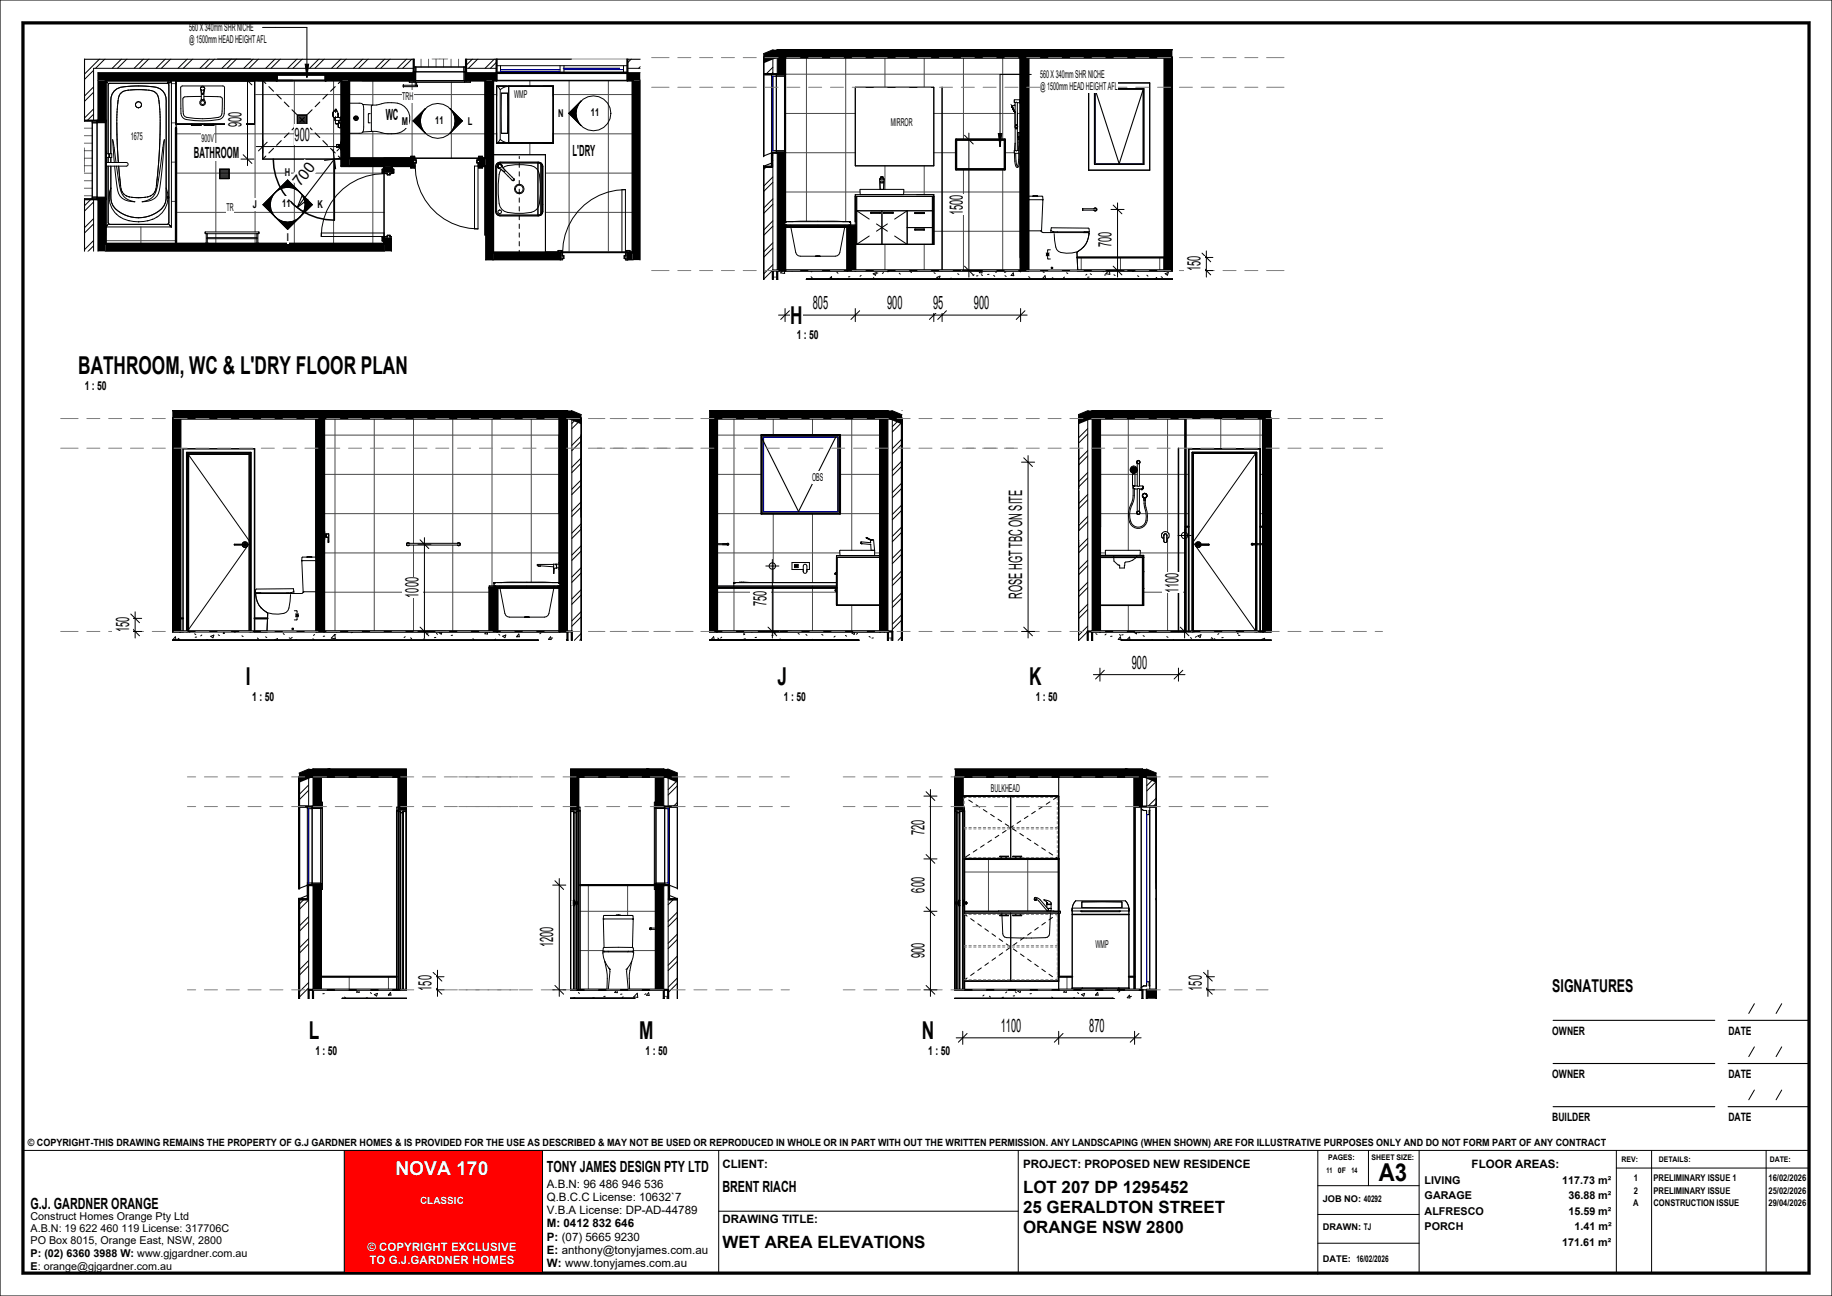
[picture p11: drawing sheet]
<svg xmlns="http://www.w3.org/2000/svg" width="420mm" height="297mm" viewBox="0 0 420 297" stroke-linecap="round" stroke-linejoin="round" font-family="sans-serif">
<defs><g id="words">
<g font-size="5.6">
<text x="181.2" y="74.1">H</text>
<text x="17.9" y="85.7">BATHROOM, WC &amp; L'DRY FLOOR PLAN</text>
<text x="56.3" y="157">I</text>
<text x="178.2" y="157">J</text>
<text x="236" y="157">K</text>
<text x="70.8" y="238.1">L</text>
<text x="146.5" y="238.1">M</text>
<text x="211.3" y="238.1">N</text>
<text x="316.1" y="270.5">A3</text>
</g>
<text font-size="4.4" fill="#fefefe" x="90.6" y="269.3">NOVA 170</text>
<g font-size="4.2">
<text x="55.4" y="29.1" transform="rotate(-90 55.4 29.1)">900</text>
<text x="67.6" y="32.2">900</text>
<text x="220.7" y="49.3" transform="rotate(-90 220.7 49.3)">1500</text>
<text x="254.8" y="56.7" transform="rotate(-90 254.8 56.7)">700</text>
<text x="275.2" y="62.2" transform="rotate(-90 275.2 62.2)">150</text>
<text x="186.3" y="70.8">805</text>
<text x="203.4" y="70.8">900</text>
<text x="213.9" y="70.8">95</text>
<text x="223.3" y="70.8">900</text>
<text x="95.9" y="137" transform="rotate(-90 95.9 137)">1000</text>
<text x="234.3" y="137.2" transform="rotate(-90 234.3 137.2)">ROSE HGT TBC ON SITE</text>
<text x="270.2" y="136" transform="rotate(-90 270.2 136)">1100</text>
<text x="175.7" y="138.9" transform="rotate(-90 175.7 138.9)">750</text>
<text x="29.6" y="144.9" transform="rotate(-90 29.6 144.9)">150</text>
<text x="259.5" y="153.2">900</text>
<text x="211.9" y="191.3" transform="rotate(-90 211.9 191.3)">720</text>
<text x="211.9" y="204.5" transform="rotate(-90 211.9 204.5)">600</text>
<text x="126.8" y="217.1" transform="rotate(-90 126.8 217.1)">1200</text>
<text x="211.9" y="219.5" transform="rotate(-90 211.9 219.5)">900</text>
<text x="98.9" y="227" transform="rotate(-90 98.9 227)">150</text>
<text x="275.5" y="227" transform="rotate(-90 275.5 227)">150</text>
<text x="229.4" y="236.4">1100</text>
<text x="249.7" y="236.4">870</text>
</g>
<text font-size="4.1" x="355.9" y="227.4">SIGNATURES</text>
<g font-size="3.9">
<text x="234.5" y="273.4">LOT 207 DP 1295452</text>
<text x="234.5" y="278">25 GERALDTON STREET</text>
<text x="165.6" y="285.9">WET AREA ELEVATIONS</text>
<text x="234.5" y="282.6">ORANGE NSW 2800</text>
</g>
<g font-size="3.5">
<text x="88.4" y="27.6">WC</text>
<text x="131.3" y="35.8">L'DRY</text>
<text x="44.4" y="36.1">BATHROOM</text>
<text x="68.8" y="42.9" transform="rotate(-53 68.8 42.9)">700</text>
<text x="125.4" y="268.5">TONY JAMES DESIGN PTY LTD</text>
<text x="165.6" y="273">BRENT RIACH</text>
<text x="7" y="276.9">G.J. GARDNER ORANGE</text>
</g>
<g font-size="2.8">
<text x="182.6" y="77.8">1 : 50</text>
<text x="19.4" y="89.3">1 : 50</text>
<text x="57.8" y="160.7">1 : 50</text>
<text x="179.7" y="160.7">1 : 50</text>
<text x="237.4" y="160.7">1 : 50</text>
<text x="72.3" y="241.7">1 : 50</text>
<text x="148" y="241.7">1 : 50</text>
<text x="212.8" y="241.7">1 : 50</text>
</g>
<g font-size="2.6">
<text x="355.9" y="237.2">OWNER</text>
<text x="396.2" y="237.2">DATE</text>
<text x="355.9" y="247.1">OWNER</text>
<text x="396.2" y="247.1">DATE</text>
<text x="355.9" y="257">BUILDER</text>
<text x="396.2" y="257">DATE</text>
<text x="165.6" y="267.7">CLIENT:</text>
<text x="234.5" y="267.7">PROJECT: PROPOSED NEW RESIDENCE</text>
<text x="337.4" y="267.7">FLOOR AREAS:</text>
<text x="125.4" y="272.2">A.B.N: 96 486 946 536</text>
<text x="125.4" y="275.2">Q.B.C.C License: 10632`7</text>
<text x="125.4" y="278.2">V.B.A License: DP-AD-44789</text>
<text x="125.4" y="281.2">M:</text>
<text x="129.2" y="281.2">0412 832 646</text>
<text x="165.6" y="280.3">DRAWING TITLE:</text>
<text x="125.4" y="284.3">P:</text>
<text x="125.4" y="287.3">E:</text>
<text x="128.8" y="284.3">(07) 5665 9230</text>
<text x="128.8" y="287.3">anthony@tonyjames.com.au</text>
<text x="125.4" y="290.3">W:</text>
<text x="129.6" y="290.3">www.tonyjames.com.au</text>
</g>
<g font-size="2.6" fill="#fefefe">
<text x="84.2" y="286.6">© COPYRIGHT EXCLUSIVE</text>
<text x="84.7" y="289.6">TO G.J.GARDNER HOMES</text>
</g>
<g font-size="2.5">
<text x="43.4" y="7.2">560 X 340mm SHR NICHE</text>
<text x="43.4" y="10">@ 1500mm HEAD HEIGHT AFL</text>
<text x="238.5" y="18">560 X 340mm SHR NICHE</text>
<text x="92.2" y="23">TRH</text>
<text x="117.9" y="22.5">WMP</text>
<text x="238.5" y="20.7">@ 1500mm HEAD HEIGHT AFL</text>
<text x="92.1" y="28.6">M</text>
<text x="99.8" y="28.3">11</text>
<text x="107.3" y="28.6">L</text>
<text x="127.9" y="26.9">N</text>
<text x="135.5" y="26.6">11</text>
<text x="204.2" y="29">MIRROR</text>
<text x="30" y="32.2">1675</text>
<text x="46.2" y="32.6">900V</text>
<text x="65.3" y="40.3">H</text>
<text x="58" y="47.7">J</text>
<text x="64.7" y="47.3">11</text>
<text x="72.8" y="47.7">K</text>
<text x="51.9" y="48.4">TR</text>
<text x="65.8" y="55.2">I</text>
<text x="186.2" y="110.2">OBS</text>
<text x="227.2" y="181.4">BULKHEAD</text>
<text x="251.2" y="217.2">WMP</text>
<text x="326.6" y="271.3">LIVING</text>
<text x="326.6" y="274.8">GARAGE</text>
<text x="358.2" y="271.3">117.73 m²</text>
<text x="359.6" y="274.8">36.88 m²</text>
<text x="7" y="279.6">Construct Homes Orange Pty Ltd</text>
<text x="326.6" y="278.3">ALFRESCO</text>
<text x="326.6" y="281.9">PORCH</text>
<text x="359.6" y="278.3">15.59 m²</text>
<text x="361" y="281.9">1.41 m²</text>
<text x="7" y="282.4">A.B.N: 19 622 460 119 License: 317706C</text>
<text x="7" y="285.2">PO Box 8015, Orange East, NSW, 2800</text>
<text x="358.2" y="285.4">171.61 m²</text>
<text x="7" y="288">P: (02) 6360 3988 W: www.gjgardner.com.au</text>
<text x="7" y="290.9">E: orange@gjgardner.com.au</text>
</g>
<text font-size="2.3" x="6.4" y="262.5">© COPYRIGHT-THIS DRAWING REMAINS THE PROPERTY OF G.J GARDNER HOMES &amp; IS PROVIDED FOR THE USE AS DESCRIBED &amp; MAY NOT BE USED OR REPRODUCED IN WHOLE OR IN PART WITH OUT THE WRITTEN PERMISSION. ANY LANDSCAPING (WHEN SHOWN) ARE FOR ILLUSTRATIVE PURPOSES ONLY AND DO NOT FORM PART OF ANY CONTRACT</text>
<text font-size="2.3" fill="#fefefe" x="96.3" y="275.8">CLASSIC</text>
<g font-size="2.1">
<text x="303.2" y="275.5">JOB NO:</text>
<text x="312.7" y="275.5">40292</text>
<text x="374.6" y="270.6">1</text>
<text x="374.6" y="273.5">2</text>
<text x="379.1" y="270.6">PRELIMINARY ISSUE 1</text>
<text x="379.1" y="273.5">PRELIMINARY ISSUE</text>
<text x="405.4" y="270.6">16/02/2026</text>
<text x="405.4" y="273.5">25/02/2026</text>
<text x="303.2" y="281.8">DRAWN:</text>
<text x="312.7" y="281.8">TJ</text>
<text x="374.4" y="276.4">A</text>
<text x="379.1" y="276.4">CONSTRUCTION ISSUE</text>
<text x="405.4" y="276.4">29/04/2026</text>
<text x="303.2" y="289.2">DATE:</text>
<text x="310.9" y="289.2">16/02/2026</text>
</g>
<g font-size="1.8">
<text x="304.1" y="268.8">11</text>
<text x="304.5" y="265.7">PAGES:</text>
<text x="306.7" y="268.8">0F</text>
<text x="309.9" y="268.8">14</text>
<text x="314.4" y="265.7">SHEET SIZE:</text>
<text x="371.8" y="266.2">REV:</text>
<text x="380.3" y="266.2">DETAILS:</text>
<text x="405.7" y="266.2">DATE:</text>
</g>
</g></defs>
<path d="M143.8 16.7v1.8h3v-1.8zM106.8 16.7v1.8h7v-1.8zM22.5 16.7v1.8h40.9v-1.4h11.2v1.4h20.2v-1.8z" fill="#000"/>
<path d="M19.3 45.7v12h2.2v-12zM19.3 15.7v12h2.2v-12z" fill="#fff"/>
<g fill="#000">
<path d="M78.2 18.5h1.8v19.6h-1.8zM24.3 55.9h63.7v1.8h-63.7zM111.2 18.5h1.8v41.2h-1.8zM145 18.5h1.8v41.2h-1.8z"/>
<path d="M110 36.3v1.8h1.2v-1.8zM80 36.3v1.8h14.7v-1.8z"/>
<path d="M22.5 45.7v12h1.8v-12zM22.5 18.5v9.2h1.8v-9.2z"/>
<path d="M88 54.7v3h1.8v-3zM88 38.1v1.2h1.8v-1.2z"/>
<path d="M143.8 57.9v1.8h1.2v-1.8zM113 57.9v1.8h15.5v-1.8z"/>
</g>
<g fill="#fff">
<path d="M94.8 13.5h12v1.9h-12z"/>
<path d="M19.3 27.7h1.9v18h-1.9z"/>
<path d="M113 18.5v17h12v22.4h3v-.4h.8v.4h14.7v-.4h.9v.4h.6v-39.4zM47.5 54.7v1.1l.2 .1 11.2-.1v-1.1zM40.3 28.5v27.4h6.8l.2-.1v-2.3h-.3v-.3h12.3v.3h-.2v2.3l.2 .1h28.7v-.7h-.4v-.8h.4v-14.8h-.4v-.8h.4v-.7h-9.8l-.1-4.7 .1-4.2-.1-.2-.1 .3-.4-.1v-1l-.7 .1-.1-1.3h-.2a1.06 1.06 0 0 1 .1-1.6h.2v-.3l.2-.1 .5 1.2v.7h.4v.7h-.3l.2 .6h.2l.1 .2v-9.9h-19.9v10h-2.1v.3h-2.2v-.3h-5v.3h-2.2v-.3h-.7v.3h-2.2v-.3zM47.5 53.6v.9h11.4v-.9zM25 51.3l.2 .1zM38.3 51.4l.2-.1zM33.4 49.7h.2zM34.2 49.5l.2-.1zM35 49.2l.1-.1zM35.7 48.8l.2-.1zM36.4 48.4l.1-.1zM32.6 46.2h.2zM33.8 45.1h.2zM34.4 44.9l.2-.1zM28.3 44.4l.2 .2zM35 44.6l.2-.2zM35.6 43.8l-.2 .2zM80 18.5v5.2h2.7l.5 .2 3 .2a9 9 0 0 1 5.8-.1 3.6 3.6 0 0 1 1.7 4.3 3.6 3.6 0 0 1-4 2.4l-1.5-.1-2.4-.5-2.6 .1-.5 .3-2.7-.1v5.9h14.2v-.4h.8v.4h14.7v-.4h.9v.4h.6v-17.8h-3.4v.3h-12.3v.7l.2 .1v.3h-3.2l-.1-.4h2.8v-.7h-1.4v-.3zM77.8 33.1h.3v.7h-.3zM77.2 33.1h.6v.7h-.6zM113.8 19.8h13v13h-13zM31.8 31.8v.1zM31.9 31.9l-.1 .3zM31.8 32.2l.2-.2zM31.8 32.2l.1-.1zM31.8 32.2h.1zM77.6 28.9v.1zM77.6 28.7v.2zM44.1 28.5v.2h1.8v-.2zM47 28.5v.2h1.8v-.2zM54.2 28.5v.2h1.8v-.2zM77 25.6l-.1 .1zM38.1 23v.1zM36.3 22.5l.1 .2zM37.2 20.7l.1 .1zM24.9 19.2l.3-.1zM38.3 19.1l.2 .1z"/>
<path d="M24.3 18.5h15v33.5h-15v3.9h16v-37.4zM38.8 51.9l.5 .1v-.4l-.1 .3zM24.3 51.5v.5l.4-.1-.4-.1zM38.9 51.8h.2zM24.4 51.5v.3h.2h-.2l.2-.1zM39 51.5l-.1 .3h.2zM24.5 51.5v.2h.2zM24.4 18.7l.1 .6 .1-.6zM38.9 18.8l.1 .5v-.5zM38.9 18.6l.3 .1v.3v-.2v.4v-.7zM24.3 18.6v.6v-.6h.4zM39 18.8l.1 .2zM39.1 18.7v.1z"/>
</g>
<g fill="none" stroke="#000" stroke-width=".23">
<path d="M21.5 16.1l-2.2 2.2M21.5 19.9l-2.2 2.2M22.9 13.5l-3.6 3.6M24.1 13.5l-2.2 2.2M24.3 18.5h.2M24.3 18.5h15M24.3 18.6h.1M24.3 18.6l.1 .1M24.4 18.7h.1M24.4 18.7v.1M24.4 18.7l.1 .1M24.5 18.8h.1"/>
<path d="M24.5 18.8l.3 .3M25.2 19.1l-.3 .1M25.2 19.1l-.3 .1-.1 .3v15.7l.1-16 .3-.1h13.1M25.2 19.1h13.1M27.9 13.5l-2.2 2.2M29.1 13.5l-2.2 2.2M33 13.5l-2.2 2.2M34.2 13.5l-2.2 2.2M38 13.5l-2.2 2.2M38.3 19.1l.3 .1M38.3 19.1l.3 .1 .1 .3v31.5l-.1 .3-.3 .1M38.3 19.1l.4 .4v31.7l-.4 .2h-13.1"/>
<path d="M39 18.8l-.3 .3M39 18.8h.1M39.1 18.8h.1M39.1 18.7l-.1 .1M39.1 18.7h.1M39.1 18.7v.1M39.2 18.5h-14.9v.3M39.2 18.6h.1M39.2 18.6l-.1 .1M39.2 13.5l-2.2 2.2M39.3 18.5v.3M39.3 18.5h.1"/>
<path d="M39.3 18.5v33.5M39.3 18.5l-.1 .1M40.3 18.6h18M41.6 19.8h9.7l.2 .3-.1 5.9-.2 .6-.4 .5a16.5 16.5 0 0 1-8.7 0l-.4-.5-.2-.6-.1-5.9zM43 13.5l-2.2 2.2M44.2 13.5l-2.2 2.2M46.1 20l-.1 .2M46.8 20l.1 .2M48 13.5l-2.2 2.2M49.3 13.5l-2.2 2.2M49.8 13.5h7.6M53.1 13.5l-2.2 2.2"/>
<path d="M54.3 13.5l-2.2 2.2M58.1 13.5l-2.2 2.2M59.3 13.5l-2.2 2.2M63.1 13.5l-2.2 2.2M64.3 13.5l-2.2 2.2M68.1 13.5l-2.2 2.2M69.4 13.5l-2.2 2.2M73.2 13.5l-2.2 2.2M74.4 13.5l-2.2 2.2M78.2 13.5l-2.2 2.2M79.4 13.5l-2.2 2.2M83.2 13.5l-2.2 2.2"/>
<path d="M84.5 13.5l-2.2 2.2M88.3 13.5l-2.2 2.2M89.5 13.5l-2.2 2.2M92.5 19.5v.4M92.5 19.9h.1M92.5 19.5h.1M92.5 19.9h3.2M92.5 19.5h2.7M93.3 13.5l-2.2 2.2M94.5 13.5l-2.2 2.2M94.8 15.7h-73.3v12M94.8 16.7h-72.3v11"/>
<path d="M94.8 13.5v1.9h12M94.9 16.5v2M95.2 19.5h.3M95.2 18.8v.7M95.3 15.4v3.1h11.1v-2M95.3 19.6h.1M95.5 18.8v.7M95.5 19.5h.2M95.7 19.5v.4M95.7 19.6v.2M95.7 19.5h.1M106.4 15.4v1.1h-11.1"/>
<path d="M106.8 16.5v2M106.8 15.7h7M106.8 16.7h7M108.4 13.5l-1.6 1.5M109.6 13.5l-2.2 2.2M113.4 13.5l-2.2 2.2M113.8 19.8l.4 .1 .5 .7M113.8 14.2l-1.4 1.5M113.8 18.5h30M113.8 13.5h30M113.8 16.9h30M113.8 15.1h30"/>
<path d="M113.8 19.8v13M113.8 19.8h13M114.7 15.1v1.8M116.6 19.8h.2M116.6 19.8l-1.4 .3-.5 .5M116.6 19.8v13M116.6 19.8h10.2M116.7 19.8h.1M116.8 19.8h2.9M119.7 19.8h7.1M126.8 19.8h.1M126.8 19.8v13"/>
<path d="M128.4 15.1v1.8M129.3 15.1v1.8M142.9 15.1v1.8M143.8 15.7h3M143.8 16.7h3M144.8 13.5l-1 .9M146.8 15.2l-.4 .5M21.2 28.1h1.1v17.1h-1.1M21.2 27.7v18h-1.9M21.5 25l-2.2 2.2M21.5 21.1l-2.2 2.2M21.5 26.2l-1.5 1.5"/>
<path d="M22.3 27.7h2v17.9h-2M22.3 28.1h2M24.3 34.7h.1v4h-.1M24.4 37.2h4.6a.42 .42 0 0 1 .4 .5 .42 .42 0 0 1-.4 .4h-4.6M24.4 35.2h1.2v.9h-1.2M24.8 38.1v12.9l.1 .3 .3 .1-.4-.4zM24.8 36.1v1.1zM24.9 35.2l.3 .5-.3 .4zM24.9 35.3h.1M25 35.3l.1 .4-.1 .3M25.4 36.1v1.1M26.2 37.2l-.4-5.2 .8 5.2"/>
<path d="M26.3 38.1l.4 4.1a3.6 3.6 0 0 0 2.7 3.9l1.5 .1a3.9 3.9 0 0 1-3.6-4l-.6-4.1M26.8 28.1v.3M26.8 28.4v.6M26.8 27.4v.3M26.8 29.1v.5M26.8 29.7v.5M26.8 26.8v.3M26.8 30.4v.5M26.8 26.1v.4M26.8 31v.5M26.8 25.5v.3M26.9 24.9l-.1 5.2 .3 7.1-.3-5.6"/>
<path d="M26.9 24.5v.7M26.9 24.3v.2M27.1 23l-.2 1.5M27.1 23l-.1 .8M27.2 22.4l-.1 .6M27.3 22.1l-.2 .6M27.4 21.8l-.1 .3M27.6 21.5l-.2 .3M27.8 21.3l-.2 .2M28.4 20.9l-.6 .4M28.4 20.9l-.4 .2M28.9 20.8l-.5 .1"/>
<path d="M29.6 20.6l-.4 .1M31.1 24h.1M31.1 24.1h.1M31.1 24.3l.1 .1M31.2 23.6l-.1 .2M31.4 24.6h.1M31.5 23.4h-.1M31.7 24.7h.1M31.8 20.5l2.8 .2M31.8 20.5l-3.2 .3M31.8 20.5l1.8 .1M31.8 20.5l-1.9 .1"/>
<path d="M31.8 23.3a.7 .7 0 0 1 .7 .7 .7 .7 0 0 1-.7 .7M31.8 23.3a.7 .7 0 0 0-.7 .7 .7 .7 0 0 0 .7 .7M31.8 23.3h.1M31.8 23.3h-.1M31.8 24.7h.1M32 23.4h.1M32.1 24.6h-.1M32.3 24.5h-.1M32.3 23.6l.1 .1M32.4 24.3l-.1 .1M32.4 24.2v.1M32.4 24h.1"/>
<path d="M33.9 20.6l.4 .1M34.6 20.7l.5 .2M34.6 20.7l.3 .1M35.1 20.9l.4 .2M35.5 21.1l.2 .2M35.7 21.3l.2 .2M35.9 21.5l.2 .3M36.1 21.8l.1 .3M36.2 22.1l.1 .3M36.3 22.4l.1 .3M36.3 38l-.3 3.2M36.4 22.7v.3"/>
<path d="M36.4 23l.2 1.5M36.4 23l.1 .9M36.5 24.2l.1 .3M36.6 24.5v.7M36.6 24.9l.1 1.9M36.7 25.4v.4M36.7 26.1v.3M36.7 31l-.4 7M36.7 30.4v.5M36.7 26.8l-.2 8.7-.8 7.9M36.7 26.8v.3M36.7 29.7v.5"/>
<path d="M36.7 29.1v.5M36.7 27.4v.3M36.7 28.4v.6M36.7 27.9v.4M37.7 32l-.1 .7a85.1 85.1 0 0 1-1.3 11.6 3.7 3.7 0 0 1-3.7 1.9 3.9 3.9 0 0 0 3.6-4zM40.3 28.5h18v-10h-18v37.4h-16M43.9 28.5v.3h2.2v-.3M44.1 28.5v.2h1.8v-.2M46 20.5l.2 1 .2 .1 .3-.1M46.1 20.6l-.1-.4a.54 .54 0 0 1 .5-.3 .54 .54 0 0 1 .4 .4l-.1 .3M46.1 20.6h.7M46.1 20.6l.2 .9"/>
<path d="M46.1 22.7h.6M46.1 22.8a.35 .35 0 0 0 .6 0M46.1 21.3v1.5M46.2 22.8h-.1M46.2 22.9l-.4 .4v.5l.3 .3 .5 .1 .4-.2 .1-.5-.1-.4-.3-.2M46.3 21.5h.1M46.6 21.5h.1M46.7 21.5h-.1M46.7 22.8h.1M46.7 22.1h3.1a.91 .91 0 0 1 1.2 .6l-.1 3.1a1.02 1.02 0 0 1-.8 1.1 19 19 0 0 1-7.7-.2l-.4-.6-.1-3.4a.91 .91 0 0 1 1.2-.6h3M46.7 20.8v.1M46.7 21.3v1.5"/>
<path d="M46.8 20.6l-.2 .9h-.3M46.8 28.5v.3h2.2v-.3M46.8 20l-.4-.3-.3 .3M46.9 20.5l-.2 1M47 28.5v.2h1.8v-.2M50.3 38.8h2.2v2.2h-2.2zM50.4 38.8h2.1v2.1h-2.1zM50.5 39.9h1.9M50.5 39.6h1.9M50.5 39.4h1.9M50.5 39.2h1.9M50.5 39h1.9"/>
<path d="M54 28.5v.3h2.2v-.3M54.2 28.5v.2h1.8v-.2M68.1 26.4h2.2v2.2h-2.2zM68.3 28.1h1.9M68.3 28.3h1.9M68.3 27.9h1.9M68.3 27.7h1.9M68.3 27.5h1.9M68.3 27.2h1.9M68.3 27h1.9M68.3 26.8h1.9M68.3 26.6h1.9"/>
<path d="M70.3 26.4h-2.1v2.1M76.3 26.2l.2 .7M76.3 26.2l.1 .7M76.3 26.2l.4 .8M76.3 26.2l.2 .7 .3 .1M76.5 26.9l.1 .1M76.5 25.5l-.2 .7M76.6 27h.1M76.7 25.4l-.3 .2-.1 .6M76.7 25.4l-.4 .8M76.7 25.4l.6 .1 .1 .3M76.8 27.3v.3z"/>
<path d="M76.8 26.9v.4zM76.8 27v.3zM76.8 27.6h1.2M76.8 26.9h1.2M76.9 27.6l.1 .7M76.9 26.6v.1M76.9 25.7h.1M77 25.6v.1M77 28.3h.2M77 28.3h.2zM77 28.3l.2 .1M77.1 25.1l.1 .4z"/>
<path d="M77.1 25.1l-.2-.1v.4M77.2 33.1v.7M77.2 33.1h.6M77.2 28.3h.3M77.2 28.3h.3zM77.4 33.8h.1M77.4 33.1h.1M77.5 25.9v.6l-.2 .4M77.5 26.1v.2M77.5 26.1l.1 .8M77.5 26.1h.1M77.5 28.3l-.3 .1"/>
<path d="M77.6 28.3v.4M77.6 28.7v.5zM77.6 29.2h.1M77.6 28.7v.5M77.6 29.2l.6 .1M77.6 28.2h.5M77.6 28.2l-.1 .1M77.6 27.6v.6M77.7 27.6l.2 .6M77.7 33.8h.1M77.8 33.1l-.2 .4 .2 .3M77.8 33.7l-.6 .1"/>
<path d="M77.8 33.1v.1M77.8 33.5v.3M77.8 33.1v.4M77.8 33.5v.2M77.8 33.7h.1M77.8 33.1v.4zM77.8 33.1l-.2 .2 .1 .5M77.8 29.2h.1M77.8 33.8h.3M77.8 33.1h.3M78 27.3v.3zM78 26.9v.4"/>
<path d="M78 26.9v.4zM78.1 27.7h.1M78.1 26.9h.1M78.1 29.2l-.2 .1-.1-.1M78.1 33.5v.8M78.1 32.6h.1v1.8l-.1-.1M78.1 32.6v.9M78.1 28.2v.5M78.1 28.7v.5zM78.2 28.4v-.2v1.1v-.3M78.2 28.2h.1M78.2 27.3v.4z"/>
<path d="M78.2 26.9v.4zM78.2 27.3v.2M78.2 27v.3zM78.2 28.4v.3zM78.2 28.7v.3M78.2 28.2v.5zM78.2 28.7v.5zM81.2 27.1l.1 .3 .3 .1 .3-.1 .1-.3M81.2 27.1l.1-.3 .3-.1 .3 .1 .1 .3M81.2 27.1h.8M81.2 27h.8zM81.3 27.2h.3z"/>
<path d="M83.2 23.9l-.6-.2h-2.6l.1 6.8h2.5l.6-.3M83.2 23.9l.2 1.2v4.3l-.2 .8M83.2 23.9l2.2 .2M84.9 26l-.5 .1v1.9l.5 .1M85.4 24.1h.8a9.1 9.1 0 0 1 5.8-.2 3.6 3.6 0 0 1 1.8 4.4 3.6 3.6 0 0 1-4.1 2.4l-1.5-.1-1.8-.5h-1M85.4 24.1l-.3 .3v5.4l.3 .3M85.4 30.1l-2.2 .1M88 39.8a14.4 14.4 0 0 0-14.4 14.4M95.2 38.1a14.4 14.4 0 0 0 14.4 14.4M108.8 38.1h.8v14.4h-.8zM113 35.5h12v22.4h-12zM113.8 32.8h13"/>
<path d="M114.1 38v.3M114.1 38.2v.1M114.1 38v.1M114.1 38.3h.1M114.1 38v.2M114.1 38.3l.2 .3M114.1 38.3l.1 .1M114.1 38.3l.4 .3M114.2 38.4v.1M114.2 37.7l-.1 .4M114.2 37.7v.1M114.2 38.5l.1 .1"/>
<path d="M114.2 38.4h.1M114.2 37.7l-.1 .3M114.2 37.7l-.1 .5M114.2 37.8v.4M114.2 37.7h.1M114.2 37.8l-.1 .4M114.2 37.5l9.2-.1 .7 .4 .1 10.7-.4 .6-9.2 .1-.6-.4-.1-10.6zM114.3 37.8l-.1 .4M114.3 38.6h.3M114.4 38.5h.1M114.4 38.5l-.1 .1M114.4 37.6h.2"/>
<path d="M114.5 37.6h.3M114.5 37.6l-.3 .1M114.5 38.6l.8 .6M114.6 37.7h-.3M114.6 37.6l-.4 .1M114.6 37.6l-.4 .2M114.6 37.7l-.3 .1M114.6 37.2l-.7 .3-.3 .7M114.6 37.2h8.8l.7 .3 .3 .7v10.3l-.3 .7-.7 .3h-8.8l-.7-.3-.3-.7v-10.3M114.6 37.6h.1M114.7 32l-.5 .6-.4 .2M114.7 32l1.2 .6 .7 .2"/>
<path d="M114.7 20.6v11.4M114.7 37.6h.1M114.8 37.6l-.6 .1M114.8 37.6h-.1M114.8 37.6l.1 .1M114.8 37.6l.2 .2M114.8 37.7l.2 .3M114.8 37.7h.1M114.9 37.7h.1M114.9 37.7l.1 .1M115 21.4h1.3M115 37.9h.1"/>
<path d="M115 37.9v.1M115 21.4l-.1 4.6 .1 4.6M115 37.8v.1M115 37.8l.1 .2M115 37.8l.1 .1M115.1 38.1h.1M115.1 38v.1M115.1 38l.5 .8M115.2 38.5l.5-.4a12.3 12.3 0 0 1 6.7 .1l1 1a18.5 18.5 0 0 1 0 8.2 3.3 3.3 0 0 1-3.5 1.5h-1.8a3.3 3.3 0 0 1-3.5-1.5 18.8 18.8 0 0 1 0-8.1l.4-.5M115.3 39.2l.2 .1M115.4 38.6l2.4 2.4v.4h-.3l-2.4-2.4M115.7 38.9l.1 .2"/>
<path d="M115.8 39.2l-.2 .1M116.3 21.4l.1 .1M116.3 21.4h.1M116.4 21.4v.1M116.4 30.5h.1M116.4 21.5v9M116.4 30.5l-1.4 .1M116.6 32.8h.2M116.6 32.8h10.2M116.7 32.8h.1M116.8 32.8h2.9M119 35.9v.5"/>
<path d="M119 37.4v1M119 39.4v1M119.7 32.8h7.1M123.3 37.2v12.3M124 37.4v11.9M124.3 37.7v11.2M126.8 32.8h.1M126.8 21.8v.2M126.8 30.6v.1M20.9 45.7l-1.6 1.6M21.5 50.1l-2.2 2.2M21.5 55.1l-2.2 2.2"/>
<path d="M21.5 46.3l-2.2 2.2M21.5 51.3l-2.2 2.2M21.5 56.3l-1.4 1.4M21.5 45.7v12M22.3 45.2h2M22.5 45.7v12M24.3 51.8v2.1M24.3 52h15M24.3 51.9h.1M24.3 51.9v.1M24.4 51.8l-.1 .1M24.4 51.8h.1"/>
<path d="M24.5 51.7h.1M24.5 51.7l-.1 .1M24.8 51.4l-.3 .3M24.9 51.3l.3 .1M25.2 51.4h13.1M25.4 43.1v-5v5.8a4.5 4.5 0 0 0 3.1 5.3 7.9 7.9 0 0 0 3.3 .7M25.4 43.1l-.3 1-.1 1.4M25.4 43.1v.8a4.5 4.5 0 0 0 3.1 5.3 7.9 7.9 0 0 0 3.3 .7M25.4 43.1a5.6 5.6 0 0 0 5.2 7.6l1.2 .1M26.7 49.1h.1M27.5 41.2l-.3-3.1 .6 5.3M27.5 41.2l.2 1.4"/>
<path d="M27.6 49.8h.1M27.7 43.1l.1 .3M27.8 43.4l.1 .4M27.9 43.8l.2 .2M28.1 44l.7 .8M28.3 44.4l.2 .2M28.8 44.8l.3 .1M29.1 44.9l.3 .2M29.4 45.1h.3M29.5 50.5l.1 .1M29.7 45.1l.4 .1M30.1 45.2h.3"/>
<path d="M30.2 45.2h.2M30.4 45.2l.6 .1M30.6 50.8h.1M30.8 45.3h1M31.2 45.3h.6M31.9 50.8h-.1M32.3 45.3h-.5M32.7 45.3h-.2M32.9 50.7l-.1 .1M33.1 45.2l-1.3 .1M33.4 45.2h-.3M33.8 45.1l-.4 .1"/>
<path d="M34 50.6h-.2M34.1 45.1h-.3M34.4 44.9l-.6 .2M34.7 44.8l-.3 .1M35 50.2l-.1 .1M35.2 44.4l-.2 .2M35.4 44l-.3 .5-.7 .4M35.6 43.8l-.2 .2M35.7 43.4l-.1 .4M35.8 43.1l-.1 .3M36 49.7l-.1 .1M36 41.2l-.2 1.4"/>
<path d="M38.1 43.1v-19.1a3.2 3.2 0 0 0-3-4.1 27.3 27.3 0 0 0-7.5 .1 3.2 3.2 0 0 0-2.2 4v11.2v-11.2a3.2 3.2 0 0 1 3-4.1 27.3 27.3 0 0 1 7.5 .1 3.2 3.2 0 0 1 2.2 4v19.9a4.5 4.5 0 0 1-3.1 5.3 7.9 7.9 0 0 1-3.2 .7M38.1 43.1v.8a4.5 4.5 0 0 1-3.1 5.3 7.9 7.9 0 0 1-3.2 .7M38.1 43.1a5.6 5.6 0 0 1-5.1 7.6l-1.2 .1M38.4 44.1v.1M38.6 51.3l-.3 .1M38.7 51.4l.3 .3M39 51.7h.1M39 51.7l.1 .1M39.1 51.8h.1M39.1 51.8l.1 .1M39.2 51.9h.1M39.2 51.9l.1 .1"/>
<path d="M39.3 52h.1M39.3 51.8v.2M47 53.4v-.2h12.3v.2M47 53.2v.2M47 53.4v.2zM47 55.8h.7M47 55.8h.1M47 55.8l.1 .1M47 53.6h.3M47.2 55.8h.1M47.3 53.6h.2M47.3 53.6v2.2"/>
<path d="M47.4 53.5h-.1M47.5 54.5l-.1 .1 .1 .1M47.5 53.6v.9M47.5 54.7v1.1M47.5 53.6h11.4M47.5 54.5h11.4M47.5 54.7h11.4M47.6 55.8h.1M47.7 55.8l-.5 .1M50.5 40.7h1.9M50.5 40.5h1.9M50.5 40.3h1.9"/>
<path d="M50.5 40.1h1.9M58.6 55.8h.7M58.6 55.8h.2M58.6 55.8l.7 .1M58.9 53.6h.2M58.9 54.5l.1 .1-.1 .1M58.9 53.6v.9M58.9 54.7v1.1M59 53.5h.1M59.1 53.6h.2M59.1 53.6v2.2M59.2 55.8h.1"/>
<path d="M59.3 53.4v.2zM59.3 53.2v.2M59.3 55.8v.1M73.6 53.4h14.4v.8h-14.4zM117.4 41.3h.1M117.5 41.4h.1M117.6 41.4h.1M117.7 41.4h.1M117.8 41h.1M117.8 41.1h.1M117.9 41.2l-.1 .1M119 41.4v1"/>
<path d="M119 43.4v1M119 45.4v1M119 47.4v1M119 49.4v1M119 51.4v1M119 53.4v1M119 55.4v1M119 57.4v.5M124.3 46.9h.1M142.6 43.5h.8v14.4h-.8zM143.4 43.5a14.4 14.4 0 0 0-14.4 14.4"/>
<circle cx="46.4" cy="23.5" r=".46"/>
<circle cx="81.6" cy="27.1" r=".42"/>
<circle cx="81.6" cy="27.1" r=".55"/>
<circle cx="114.6" cy="38.1" r=".42"/>
<circle cx="114.6" cy="48.5" r=".42"/>
<circle cx="119" cy="43.3" r=".9"/>
<circle cx="119" cy="43.3" r="1.1"/>
</g>
<g fill="none" stroke="#646464" stroke-width=".23">
<path d="M96.5 13.5v1.9M98.2 13.5v1.9M100 13.5v1.9M101.7 13.5v1.9M103.4 13.5v1.9M105.1 13.5v1.9M19.3 39.7h1.9M19.3 38h1.9M19.3 36.3h1.9M19.3 34.5h1.9M19.3 32.8h1.9M19.3 31.1h1.9"/>
<path d="M19.3 29.4h1.9M19.3 44.9h1.9M19.3 43.1h1.9M19.3 41.4h1.9"/>
</g>
<g fill="none" stroke="#494949" stroke-width=".23">
<path d="M24.5 19.2h.1M32.3 18.5h.1M39 19.2h.1M39.3 19.2h1M58.5 18.5v34.7M67.5 18.5v37.4M76.5 18.5v7M85.5 18.5v5.6M94.5 18.8v.7M94.5 19.8v16.1M103.5 18.8v17.5M121.5 18.5v1.3"/>
<path d="M130.5 18.5v39.4M139.5 18.5v39.4M25.3 30.7h.1M39.3 37.2h1M39.3 28.2h1M40.3 30.7h37.9M40.3 39.7h47.7M40.5 28.5v27.4M49.5 28.5v24.7M58.3 21.7h19.9M76.5 26.9v29M80 21.7h31.2"/>
<path d="M80 30.7h31.2M85.5 30.1v6.2M85.5 38.1v17.8M113 21.7h.8M113 30.7h.8M121.5 32.8v2.7M125 39.7h20M126.8 21.7h18.2M126.8 30.7h18.2M24.3 55.2h16M32.3 52v3.9M39.3 46.2h1"/>
<path d="M40.3 48.7h47.7M49.5 53.5v1M49.5 54.7v1.2M58.5 53.6v.9M58.5 54.7v1.2M125 48.7h20M125 57.7h3M128.8 57.7h14.7M144.4 57.7h.6"/>
</g>
<path d="M38.5 18.9h.1M63.4 18.5v-1.4h11.2v1.4M113.8 16.7h30M130.9 13.5h-24.1v5h4.4v17.8h-1.2v1.8h1.2v21.6h17.3v-1.8h-15.5v-39.4h.8v-5M146.8 13.5h-3v5h1.2v39.4h-1.2v1.8h1.2M146.8 18.5v41.2M24.3 27.7h-5v-14.2h75.5v5h-14.8v17.8h14.7v1.8h-4.9v1.2h-1.8v-1.2h-9.8v-19.6h-53.9v37.4h63.7v-1.2h1.8v3M40.3 29.3v26.6M24.3 45.7h-5v12M24.3 57.7h63.7M38.5 45.1v.2" fill="none" stroke="#000" stroke-width=".5"/>
<g fill="none" stroke="#000" stroke-width=".25">
<path d="M60.2 18.5l.7 .6M61.6 19.9l1.1 1M76.8 19.9l-1 1M78.2 18.5l-.6 .6M93.8 18.5h14v.3h-14zM94.9 16.5v2M95.2 18.5v.3M95.3 16.5h-.5v-1.1h.5v3.1M99.1 13.5h3.5M106.4 15.4h.4v1.1h-.4zM106.4 16.5v2M106.5 18.5v.3"/>
<path d="M106.8 16.5v2M19.3 33.9v5.5M21.2 27.7h1.1v.4h-1.1zM22.3 27.7h2v.4h-2M60.9 35.8l-.7 .7M62.7 34l-1.1 1.1M63.4 21.6l1.1 1.1M64.5 32.2l-1.1 1.1M65.2 23.4l1 1M66.2 30.5l-1 1M66.9 25.2l1.1 1M68 28.7l-1.1 1.1"/>
<path d="M68.7 26.9l1.1 1.1M69.8 26.9l-1.1 1.1M70.5 28.7l1 1.1M71.5 25.2l-1 1M72.3 30.5l1 1M73.3 23.4l-1 1M74 32.2l1.1 1.1M75.1 21.6l-1.1 1.1M75.8 34l1 1.1M77.6 35.8l.6 .7M88 39.6h-.4v-.8h.4v.9h.8v.3h.6v-.3h.4v-.9h.4v.8h-.4M88 39.3h1.8"/>
<path d="M94.7 36.3v1.8M95 36.3v-.4h-.8v.4h.9v.4h.3v.6h-.3v.8h-.9v.4h.8v-.4M109.7 36.3v-.4h.9v.4h-1v.4h-.3v.6h.3v.8h1v.4h-.9v-.4M110 36.3v1.8M21.2 45.2h1.1v.5h-1.1zM22.3 45.2h2v.4h-2M88 54.7h1.8M89.8 54.3h-.4v-.3h-.6v.3h-.8v.9h-.4v-.8h.4M128.5 57.9v1.8M128.8 57.9v-.4h-.8v.4h.9v.7h.3v.6h-.3v.5M143.5 57.9v-.4h.9v.4h-1v.7h-.3v.6h.3v.5h.4v-1.8"/>
</g>
<path d="M114.7 16h13.7M114.7 16.3l13.4 .1zM129.2 15.6l12.8 .1zM129.3 16h13.6" fill="none" stroke="#00f" stroke-width=".23"/>
<path d="M114.7 16.3l13.4 .1zM129.2 15.6l12.8 .1z" fill="none" stroke="#00f" stroke-width=".25"/>
<g fill="none" stroke="#000" stroke-width=".35">
<path d="M59.1 18.5h8M60.2 18.5v18h18M83 18.5h10.8M113.8 16.7h30M113.8 18.5h30M145 18.5v39.4h-.6v-.4h-.9v.4M62.6 36.5a14 14 0 0 0 14 14v-14M88 38.1v.7h-.4v.8h.4M88 36.3h6.2v-.4h.8v.4M89.8 38.8h.4v.8h-.4M89.8 39.7h-.4v.3h-.6v-.3h-.8v14.6h.8v-.3h.6v.3h.4M94.2 38.1v.4h.8v-.4"/>
<path d="M95.1 38.1v-.8h.3v-.6h-.3v-.4h14.5v.4h-.3v.6h.3v.8M109.7 36.3v-.4h.9v.4h.6M109.7 38.1v.4h.9v-.4M40.3 55.9h6.8M47.7 55.9h11M59.3 55.9h28.7M88 54.4h-.4v.8h.4M128 57.9v-.4h.8v.4M128.9 59.7v-.5h.3v-.6h-.3v-.7h14.5v.7h-.3v.6h.3v.5"/>
</g>
<path d="M194.3 52h1.8v10h-1.8z" fill="#000"/>
<g fill="#fff">
<path d="M177.2 62h1v2h-1z"/>
<path d="M201.9 40.6l-.1 .2zM180 13.2v37.7l4-.2 10.6 .1 .4 .1v.7h1.1v-7h1.1l.1-1.2h4.5l-.1-2.4 .5-.5 .5 .5-.1 2.4h4.5l.1 .1-.1 1.1h7v11.4h-18v6h37.9v-26.8h-.2l-.2 2.7-.4 .5a1.03 1.03 0 0 1-.5-1.1l-.1-2.8 .1-1.7v-7.1l-.7-1.4 .5-.2 .2 .4-.1-1.6h1.2v.6h-.6v11h.3l-.2-4.1h.5l.1 .2 .1-.3v-6.7h-.2v-.8h.2v-9.6zM246.9 59l.2 3h19.9v-3zM180 50.9h.2zM202 40.6l-.1 .5 .6-.1-.2-.4zM219.2 32h11.2v6.8h-11.2zM232.9 35.1l.1 2.1 .2 .9 .3-1.1v-1.9zM196.1 20h18v18h-18zM233.8 31.1l-.1 .8 .1 2.6 .2-.1zM233.1 28.7l.1 .1zM232.1 24.5l.5 1.2zM232.6 23.5h.1z"/>
<path d="M177 35v3.2h-2v25.8h2.2v-29zM175 13.2v3.8h2.2v-3.8z"/>
</g>
<g fill="#000">
<path d="M234 13.2h1.8v48.8h-1.8zM267 13.2h1.8v48.8h-1.8z"/>
<path d="M178.2 35v27h1.8v-27zM178.2 13.2v3.8h1.8v-3.8z"/>
</g>
<path d="M178.2 62h90.6v2h-90.6z" fill="#fff"/>
<path d="M175 12.3l2.2-.9h4.7l-6.9 2.9zM178.2 11.4h90.6v1.8h-90.6z" fill="#000"/>
<path d="M180.3 51.6h14.4v.4h-14.4z" fill="#fff"/>
<g fill="none" stroke="#494949" stroke-width=".23">
<path d="M180 17h54M184.9 13.2v37.5M193.9 13.2v37.6M202.9 13.2v6.8M211.9 13.2v6.8M220.9 13.2v18.8M229.9 13.2v18.8M180 26h16.1M180 35h16.1M202.9 38v5.4M211.9 38v6.6M214.1 26h18.6"/>
<path d="M214.1 35h5.1M220.9 38.8v23.2M229.9 38.8v23.2M230.4 35h2.2M233.3 26h.7M180 44h17.2M180.3 51.8h14.4M187.5 51.6v.4M202.9 56v6M207.2 44h26.8M211.9 56v6M214.1 53h19.9"/>
<path d="M247.9 59v3M256.9 59v3M265.9 59v3"/>
</g>
<path d="M177.2 63.5h1M178.1 62v1.5" fill="none" stroke="#4d4d4d" stroke-width=".23"/>
<g fill="none" stroke="#000" stroke-width=".23">
<path d="M175.6 13.2l-.6 .6M176.9 17.5v17M177.2 15.4l-1.6 1.6M177.2 16.6l-.4 .4M177.2 13.2v3.8M177.2 11.4l-2.2 .9M177.9 17.5l.1 17M178 17.4h2v17.2h-2M178.2 13.2v3.8M196.1 20h18v18h-18zM175.7 38.2l-.7 .7M177.2 35.5l-.2 .2"/>
<path d="M177.2 36.7l-.2 .2M177.2 35v27M178.2 35v27M232 24.3l.7 1.4M232 24.3l.1 .1M232 24.3l.3 .7M232.1 24.6h.1M232.1 24.5h.1M232.1 24.5h-.1M232.1 24.3h-.1M232.1 24.3l.1 .2M232.1 24.3l.6 1.4"/>
<path d="M232.1 24.5v.2M232.1 24.5v.1M232.1 24.7h.1M232.1 24.6v.1M232.1 24.7v.1M232.1 24.8l.1 .1M232.1 24.8l.4 .8M232.1 24.8h.1M232.2 24.8v.1M232.2 24.9h.1M232.2 24.9v.1M232.2 25h.1"/>
<path d="M232.2 24.9l.3 .7M232.2 25.1h.1M232.3 25.1h.1M232.3 24.9l-.1 .1M232.3 25.1l.1 .1M232.3 25l-.1 .1M232.3 25.1l.4 .6M232.3 25.1v.1M232.3 25.2h.1M232.3 25.3h.1M232.4 25.3h.1M232.4 25.3v.1"/>
<path d="M232.4 25.2l-.1 .1M232.4 25.4h.1M232.4 25.4l.1 .1M232.5 25.5h.1M232.5 25.6h.1M232.5 22.9v.6zM232.5 34.5v.6zM232.5 24.1l-.4 .2M232.6 24.1h.1M232.6 22.9h1.2v.6M232.6 23.5h.1M232.6 24.1l.1 .1"/>
<path d="M232.6 25.5l.1 .2M232.6 25.6l.1 .1M232.7 25.7h.1M232.7 25.9v2.6M232.7 23.5h.5M232.7 34.5h.5M232.7 23.5v5.3M232.7 29.2v5.3M232.7 29.2h.1M232.8 29.3h.1M232.7 32.8l-.1 1.7h.1M232.7 28.8h.1"/>
<path d="M232.7 28.7l.1 .1M232.8 29.3v.2M232.8 29.5h.3zM232.8 28.7h.1M232.9 29.3h.1M232.9 28.7h-.1M233 28.7h-.2M233 28.7h-.1M233 28.7l.3 .3-.3 .3M233 28.7l-.4 .2 .3 .4M233 28.7h.1M233 28.7l.2 .1-.1-.1"/>
<path d="M233 29.3h.1M233.1 29.3h-.1M233.1 28.7h.1M233.1 29.3h.1M233.2 29.3h-.2M233.2 29.3v.2M233.2 29.3h.1M233.2 28.7v.1M233.2 28.8h.1M233.2 29.2h.1M233.2 23.5v5.3M233.2 29.2v5.3"/>
<path d="M233.2 23.5h.6M233.2 34.5h.3M233.3 25.9v2.6M233.3 30.4v1M233.3 31.4h.1M233.3 31.4h.2M233.4 31.4v.4M233.4 31.8v.1M233.4 31.4h.3M233.4 31.4h.2M233.4 31.9h.2M233.4 31.9h.1"/>
<path d="M233.4 31.4h.1M233.4 31.8h.2M233.4 31.9v1.1a11.8 11.8 0 0 1-.2 5.1l-.3-1.1v-1.9M233.6 31.9h.1M233.6 31.8h.1M233.7 31.9h.1M233.7 31.9v1.1a11 11 0 0 1-.3 5.3l-.3 .1a4.9 4.9 0 0 1-.5-3.3h.9M233.7 31.4h-.1M233.8 31.4l-.1 .5M233.8 22.8v.8M233.8 23.3v.3M233.8 22.8v.5"/>
<path d="M233.8 22.8h.2v.8h-.2M233.8 34.4h.2v.8h-.2M233.8 31.1v.3M233.8 30.4v.2zM233.8 30.4v1M233.8 30.4h-.5M233.9 30.3l.1 1.1h-.4M233.9 30.3v1M233.9 30.3v.1M251 20.4h11.1v17.2h-11.1zM262.1 20.5v17M177.2 40.6l-2.2 2.2"/>
<path d="M177.2 45.6l-2.2 2.2M177.2 50.6l-2.2 2.2M177.2 55.6l-2.2 2.2M177.2 41.8l-2.2 2.2M177.2 46.8l-2.2 2.2M177.2 51.8l-2.2 2.2M177.2 56.9l-2.2 2.2M180 50.9l-.1 .7h15.1v-.7M180 50.9h.1M180 50.8h.1M180.1 50.8h-.1M180.1 50.8h.1"/>
<path d="M180.1 50.8h14.8M180.2 50.8h.1M180.2 50.9h.1M180.3 51.6v.4h14.4v-.4M181.2 51.6l1.2 6.3 .6 .7 .5 .1 8.5-.1 .5-.7 1.2-6.3M181.6 50.8l2.7-.1 9 .1M186.9 58.7h.6zM186.9 58.7v.1M186.9 58.8h.6zM187 58.8h.5zM187 58.7h.5zM187.5 58.7h.5z"/>
<path d="M187.5 58.8h.5zM188 58.7v.1M194.7 50.9h.1M194.8 50.8h.1M194.9 50.8h.1M194.9 50.9h.1M195 50.8h.1M195 50.9h.1M196.1 44.6h18v11.4h-18zM196.1 45h18M196.4 45v11l2.9-1.9M197.2 44.6l-.1-1.1 .2-.1h9.8v1.2"/>
<path d="M199.6 48.6h2.2v.2h-2.2zM200.9 51.3l2.5 1.7M201.7 41l.1 2.4h.8l.1-2.4M201.7 41h.1M201.9 41l.2-.4h.1l.3 .4M201.9 41h.1M201.9 41.7a.32 .32 0 0 1 .3-.2 .32 .32 0 0 1 .3 .2M201.9 41.7v.2M201.9 41.7h.1M201.9 41h.6M201.9 41.8h.6l-.4 .1zM202 40.5l-.2 .6 .1-.1"/>
<path d="M202 40.5v.1M202.2 48.3v7.7M202.4 40.5l-.1 .1M202.4 40.5l.2 .5-.1 .1M202.4 40.5h-.4M202.5 41.7v.2M202.5 41.7h.1M202.5 41h.1M202.6 48.6h2.2v.2h-2.2zM202.7 41h.1M203.4 51.3l-2.5 1.7M205.1 50.2l2.9-1.9v7.7l-2.9-1.9"/>
<path d="M208 52.1h5.8M209.7 48.7h2.2v.2h-2.2zM209.7 52.5h2.2v.2h-2.2zM213.8 48.3h-17.4l2.9 1.9M213.8 45v11M235.8 45.7v.1M235.9 45.8h-.1M235.9 45.8h.1M236.8 44.9v.1M236.9 44.9h-.1M236.9 44.9h.9M237.7 44.9h-.7"/>
<path d="M237.7 44.9h.1M237.8 44.9h.1M237.9 44.9v.1M238.6 52.9l.6 .4h10.3M239 45.8h.1M239 45.8l-.2 7.1-3-.1M239.1 45.8h-3.3M239.1 45.7h.1M239.1 45.7l-.2-.7h-3.1v17h11.3l-.2-4.1M239.8 58l.7 .6M240 58.1h.3l.2 .2-.2 .2h-.3l-.1-.2zM240.5 58l-.7 .6"/>
<path d="M240.8 57.2l-.6 .1v1.9l.6 .1M240.9 53.3h.6M240.9 53.3h.1M240.9 52.8l.2-.6 8.4 .1 .1 .1 .1 .7h-8.2M240.9 52.8l.6 .3M240.9 52.8v.5M241.5 53.1v.2M241.5 53.3h.1M241.7 53.5l.3 3.1 .2 .6 .5 .4a6.2 6.2 0 0 0 4.3 .1M242.5 53.1v.2M247 57.7l-.1 .2M248.2 47.8v.2z"/>
<path d="M248.2 48v.2zM248.2 47.8v.4M248.2 48.2h3.2M248.2 47.8h3.2M248.6 53.1l-.2 .2M249.5 53.3l.2 .2M249.7 53.5a4.9 4.9 0 0 1-2.7 4.2M251.2 47.7l-.4 .1a.35 .35 0 0 1 .6 0l-.2-.1M251.2 48.3l.2-.1a.35 .35 0 0 1-.6 0l.4 .1M251.4 47.9v.1M251.4 47.8v.2M251.4 48v.2"/>
<path d="M251.4 48v.1M177.2 60.7l-2.2 2.2M177.2 61.9l-2.1 2.1M179.5 62l-.5 .5 .9 .2M179.8 62l.1 .7M181.7 62v.1M185.7 62l.4 .3M185.9 63.4l.3 .2M186.2 62l-.1 .3M190 64l.6-.6 .1 .6M191 63.9h-.3M191.9 62.4l.2 .2"/>
<path d="M192.2 63.8l-.2 .2M194.8 63.4h-.3M197.4 63.1l-.2 .2M200.2 62.7l.7-.2-.2 .6zM200.2 63.6l.3 .2M201.3 62.6h-.4M202.5 62.5l-.2 .2M203.3 62l.3 .2M203.8 62.2l-.3 .1M206.1 62.6l.3 .2M208.7 62.3l.3 .1M214.1 62.5l.3 .2"/>
<path d="M215.3 63.9l-.5-.3 .7-.3-.2 .6M218 63.7l-.2 .2M219.5 62.7l.3 .2M223.3 63l-.2 .2M223.9 62h2.2M224.2 63.2h-.3M224.9 62l-.4 .5h.6l-.1-.5M225 62.9l.2 .2M226.7 62.9h-.3M227.8 63.1l.2 .2M228.5 62.2l-.2 .2M230.4 63.2l.3 .2"/>
<path d="M230.6 62.3l-.3 .1M232.3 62.5l.1 .7-.6-.1zM233.7 62l.3 .2M233.7 62.1l.3 .2M235.8 63.4l.3 .2M239.1 62.3l.3 .1M239.6 63.2l.1 .6h-.6zM241.1 61.2l.2 .1v.2l-.2 .1-.1-.2zM241.2 63.6l.3 .2M244 63.5l-.2 .2M244.5 62.5l.3 .2M246.7 63.9l.2 .1"/>
<path d="M246.7 64l.2-.2v.2M247.1 63.8l-.3 .1M249.2 62.8l-.3 .2M249.7 63.5h-.4M249.9 62.7l.3 .2M252.6 62l.4 .2 .1-.2M253.5 63h-.3M254.2 62l-.7 .7 .9 .2-.1-.9M254.4 62.1l-.2 .2M255.4 63l.2 .1M259.9 62.1l-.3 .1M260.8 63.2l.3 .2"/>
<path d="M262.9 63.1l.3 .2M265.2 63.6l-.4 .4M265.2 63.6v.4M266.2 63.4l.3 .2M267.8 62.4l-.7 .3 .5 .4M267.8 62.4l-.2 .7"/>
<circle cx="233" cy="29" r=".25"/>
</g>
<g fill="none" stroke="#000" stroke-width=".5">
<path d="M175 17h5M180 13.2v37.7M181.9 11.4l-6.9 2.9M234 13.2v48.8M235.8 13.2v48.8M267 13.2v48.8M175 35.8v-22.6h93.8v48.8h-91.6v2M175 38.1v25.9M180 35h-3v3.2h-2M219.2 32h11.2v6.8h-11.2zM180 52h14M180 51.6v10.4"/>
<path d="M246.9 59h20.1M178.2 62v2M194.3 62v-10h1.8v10M268.8 64h-83.8"/>
</g>
<path d="M251.1 20.5h11v17h-11z" fill="none" stroke="#00007f" stroke-width=".23"/>
<path d="M175 17.5v3.6M176.9 17h1.1v.5h-1.1zM178 17.1h2v.3h-2M249.6 19h14v20h-14zM175 35.8l2-.8v2.3l-2 .8M176.9 34.5h1.1v.5h-1.1zM178 34.6h2v.3h-2M250.9 20.3h11.3v17.4h-11.3zM251.1 20.5l5.5 17 5.5-17" fill="none" stroke="#000" stroke-width=".25"/>
<path d="M177.1 17.5l.1 17z" fill="none" stroke="#00007f" stroke-width=".25"/>
<path d="M216 20v42M268.8 11.4h-90.6v1.8h90.6M180 51.6h.3v.4h-.3zM194.7 51.6h1.4v.4h-1.4z" fill="none" stroke="#000" stroke-width=".35"/>
<path d="M112.2 134.7h1.8v10h-1.8z" fill="#000"/>
<path d="M131.1 95.9h2.2v50.8h-2.2z" fill="#fff"/>
<path d="M39.5 95.9h1.8v48.8h-1.8zM128.3 95.9h1.8v48.8h-1.8z" fill="#000"/>
<path d="M74.3 95.9v25.9l.1 .5-.1 22.4h37.9v-10.4h1l.1-.7 .2-.1 4.1-.1 10.7 .2-.1-3.5-1.1 .1-.2 1.2v-1.5l-3-.2v.1h-.5l-.2-.2v-.3h5l.1-.4v-33zM128.2 133.6h.1zM93.2 124.5l.3-.2 .4 .2h11l.2-.2 .4 .2v.4l-.4 .1-.3-.1h-11l-.3 .1-.3-.1zM74.7 122.4l.7-.1v2h-.2v-1.1l-.4-.1zM74.5 122.3h.2v.8h-.2z" fill="#fff"/>
<path d="M72.5 95.9h1.8v48.8h-1.8z" fill="#000"/>
<g fill="#fff">
<path d="M58.4 141.7h2.9l-.1 3h-2.8z"/>
<path d="M39.5 144.7h90.6v2h-90.6z"/>
<path d="M123.3 146.7h6.8z"/>
</g>
<path d="M39.5 94.1h90.6v1.8h-90.6zM126.3 94.1h4.7l2.3 .9v2z" fill="#000"/>
<path d="M113.6 134.3h14.4v.4h-14.4z" fill="#fff"/>
<g fill="none" stroke="#000" stroke-width=".23">
<path d="M128.3 99.8v17.8M130.1 95.9v48.8M131 94.1l2.3 .9M131.1 95.9v48.8M132.2 95.9l-1.1 1.1M133.3 99.9l-2.2 2.2M133.3 96l-2.2 2.2M39.5 100.3h.1M39.5 114.7h.1M39.5 100.3v14.4M43 103.8l14.4 20.4-14.4 20.4M133.3 104.9l-2.2 2.2"/>
<path d="M133.3 109.9l-2.2 2.2M133.3 114.9l-2.2 2.2M133.3 120l-2.2 2.2M133.3 101.1l-2.2 2.2M133.3 106.1l-2.2 2.2M133.3 111.1l-2.2 2.2M133.3 116.2l-2.2 2.2M39.5 126.7h.1M39.5 127.1h.1M39.5 126.7v18M58.6 136.2a4.9 4.9 0 0 0 2.6 4.2M58.8 136l-.2 .2"/>
<path d="M59.7 135.8l.2 .2M65.8 135.8v.2M66.6 136.2l-.4 3.1-.2 .6-.4 .4a6.2 6.2 0 0 1-4.3 .1M66.7 136h.1M66.7 136h.7M66.8 135.8l-.1 .2M67.3 135.5l-.1-.6-8.4 .1-.2 .1-.1 .7h8.3M67.3 135.5l-.5 .3M67.3 135.5l.1 .5M67.4 136h.1M67.5 139.9l.6 .1v1.9l-.6 .1M69.2 128.5l.1-.8h3.2v17h-11.3l.2-4.1"/>
<path d="M69.2 128.5h3.3M69.2 128.5l.3 7.1 3-.1M69.3 128.5h-.1M69.3 128.5h.1M69.7 135.6l-.6 .4h-10.3M70.4 127.6h1.1M70.4 127.6v.1M70.6 127.6h.7M70.6 127.6h-.1M71.3 127.6h.1M71.5 127.6v.1M72.4 128.5h.1"/>
<path d="M72.5 128.5h.1M72.5 128.4v.1M74.4 121.8v1.8M74.4 121.8h-.1v1.8h.1M74.5 123.1h.2M74.5 122.3h.2M74.7 122.4v.5M74.7 122.9v.1M74.7 122.4v.6M74.8 122.7v.3M74.8 122.9v.1M74.8 123h-.1"/>
<path d="M74.8 122.7v.4h.3M74.9 122.5l-.1 .2M75 123.1h.1M75 122.3l-.3 .1M75 122.3l-.2 .4M75 122.3h.4M75.1 123.1h.1M75.1 123.1l.1 .1M75.2 123.2h.1M75.2 123.2v1.1h.2M75.4 122.3v.4M75.4 124v.3z"/>
<path d="M75.4 122.7v1.3M93.2 124.5v.4M93.2 124.9v-.4h12.3v.4M93.2 124.9h12.3M93.3 124.9l.2 .1 .3-.1-.3 .1zM93.7 124.4l-.4 .1 .2-.2 .3 .2-.1-.1M104.9 124.9l.2 .1 .3-.1M104.9 124.5l.2-.2 .3 .2M105.5 124.5v.4M113.3 133.6l-.1 .7h15.1v-.7M113.3 133.6h.1M113.3 133.5h.1"/>
<path d="M113.4 133.5h-.1M113.4 133.5h.1M113.4 133.5h14.8M113.5 133.5h.1M113.5 133.6h.1M113.6 134.3v.4h14.4v-.4M114.5 134.3l1.2 6.3 .6 .7 .5 .1 8.5-.1 .5-.7 1.3-6.3M114.9 133.5l9.1-.1 2.6 .1M123.4 129.6v.2h.5v-.1M126.9 129.3h-3.7v.3l3.7 .3M127.4 129.3h.2zM127.6 130.1h.1"/>
<path d="M127.6 130.1h.6M128.1 133.5v.1M128.1 133.5h.1M128.1 133.6h.1M128.2 133.5h.1M128.2 129.3h-.6v.9l-.5 .1-.2 1.1v-2.1h.5l.2 .4M128.2 128.9h.1v1.6h-.1zM128.2 133.6h.1M128.3 133.6h.1M128.3 133.5h.1M133.3 125l-2.2 2.2M133.3 130l-2.2 2.2"/>
<path d="M133.3 135.1l-2.2 2.2M133.3 121.2l-2.2 2.2M133.3 126.2l-2.2 2.2M133.3 131.2l-2.2 2.2M133.3 136.3l-2.2 2.2M40.2 145.9l-.5 .6h.6M40.2 145.9l.1 .6M41 146.3l-.3 .2M41.2 146.5h-.3M43.3 144.7l.2 .2M44.6 145.2l.3 .2M45.1 146h-.4"/>
<path d="M46.3 145.5l-.3 .2M47.5 146.5l-.1 .2M47.5 146.5v.2M49 145.5l-.7 .3 .5 .3 .2-.6M50 145.5l.3 .1M51.5 144.8l-.3 .2M51.5 145.1l-.3 .1M54 144.8h-.3M55.5 145.7l.2 .2M59 146.2l.3 .2M60.9 145.9l.3 .2M61.2 140.4l.2 .2"/>
<path d="M63.6 146.3l-.7 .3 .1 .1M63.6 146.4l-.1 .3M64.9 145.2l.3 .2M66.3 146.1l.3 .2M66.9 144l.3-.1 .1 .2-.1 .2-.3-.1zM67 146l-.3 .3M67.8 140.7l.6 .6M68 140.8h.2l.2 .2-.2 .2h-.2l-.2-.2zM68 146.6l-.3 .1M68.4 140.7l-.6 .6M71.7 146.4l.3 .2M72.1 145.4l-.2 .2"/>
<path d="M74.4 145.8h-.3M76.7 145.4l.2 1-1-.2zM77 145.4l-.4 .1M77.1 146.6l.2 .1M77.3 144.7l-.2 .1M80.8 144.9l-.3 .1M82.2 144.7h2.2M87.6 146.7h.1M92.9 145.9l-.3 .2M94.1 146.1l.3 .3M97.4 146.4h-.4M98.1 145.2l-.3 .2"/>
<path d="M99.9 146.1h-.3M100 144.7h2.2M100.1 145.1l.2 .3M101.4 144.7l-.8 .3 .5 .3 .3-.6M103 144.7h.1M103.8 145.6h-.4M108.4 146.3l.3 .3M110.2 144.7l-.4 .1M111.6 144.7l-.4 .5 .6 .1-.1-.6M113.6 146.4l-.3 .2M114.3 145.3l.3 .3M115.2 145.8l.8-.3-.3 .6z"/>
<path d="M118.7 145.8l-.2 .2M119.1 145.9l-.2-.6-.5 .6h.7M120.2 141.4h.6zM120.2 141.4v.1M120.2 141.5h.6zM120.3 141.5h.5zM120.3 141.4h.5zM120.8 141.4h.5zM120.8 141.5h.6zM121.4 141.4v.1M124 145l-.2 .2M124.8 144.7l.2 .1"/>
<path d="M126.2 145.9l-.5 .6 .6 .1M126.2 145.9l.2 .7M126.7 146.2h-.3M130.1 146.5l-.3 .1 .2 .1M133.3 140.1l-2.2 2.2M133.3 145.1l-1.6 1.6M133.3 141.3l-2.2 2.2M133.3 146.3l-.4 .4"/>
</g>
<g fill="none" stroke="#494949" stroke-width=".23">
<path d="M74.3 99.7h54M76.8 95.9v48.8M85.8 95.9v48.8M94.8 95.9v28.6M103.8 95.9v28.6M112.8 95.9v38.4M121.8 95.9v37.5M74.3 108.7h54M74.3 117.7h54M74.3 126.7h54M74.3 135.7h37.9M94.8 124.9v19.8"/>
<path d="M103.8 124.9v19.8M113.6 134.5h14.4M120.8 134.3v.4"/>
</g>
<g fill="none" stroke="#000" stroke-width=".5">
<path d="M41.3 95.9v48.8M72.5 95.9v48.8M74.3 95.9v48.8M126.3 94.1l7 2.9M128.3 95.9v37.7M114.3 134.7h14M128.3 134.3v10.4M39.5 146.7h83.8M41.3 141.7h.7M58.4 141.7h2.9M112.2 144.7v-10h1.8v10M130.1 144.7v2"/>
<path d="M131.1 146.7v-2h-91.6v-48.8h93.8v50.8"/>
</g>
<path d="M133.3 100.2v17" fill="none" stroke="#000" stroke-width=".25"/>
<g fill="none" stroke="#000" stroke-width=".35">
<path d="M39.5 94.1h90.6v1.8h-90.6M42 102.8h16.4v41.9h-1.3v-40.6h-13.9v40.6h-1.2zM53.8 124.7l2.9 .1zM55.6 124.7a.59 .59 0 0 1 .6-.5 .59 .59 0 0 1 .6 .6M55.7 125.1v.1M55.7 124.4v.1M55.9 125.3l.1 .1M56 124.8l.1 .2 .3-.2M56 124.7l.1-.1 .3 .1M56 124.9l.1 .1M56 124.2l-.1 .1M56.1 124.6l-.1 .1"/>
<path d="M56.2 124.6l.1 .1M56.3 124.2l.1 .1M56.3 124.9l-.1 .1M56.4 125.3l-.1 .1M56.6 124.4l.1 .1M56.7 125.1l-.1 .1M56.7 124.7l.1 .1M56.8 124.8a.59 .59 0 0 1-.6 .6 .59 .59 0 0 1-.6-.6M56.8 124.8l-.1 .1M112.2 134.3h1.4v.4h-1.4zM128 134.3h.3v.4h-.3zM42.8 144.7v-41h14.7v41"/>
<path d="M42.9 144.7v-40.9h14.5v40.9M43.2 144.6h13.9"/>
</g>
<g fill="#fff">
<path d="M164.4 134.7h27.4v.5h-.3v.2h.3v3.3h10v6h-37.4z"/>
<path d="M204.6 95.9h2.2v50.8h-2.2z"/>
</g>
<path d="M201.8 95.9h1.8v48.8h-1.8z" fill="#000"/>
<g fill="#fff">
<path d="M203.6 144.7h1v2h-1z"/>
<path d="M164.4 95.9v28.5l.1 .2 2.3-.1 .3 .2-.2 .2-2.4-.1-.1 .2v9.3h3.8l.1-.7 .3-.1h23.2v-1.9h-.3v-.3h.3v-4h.8v-1.2h7.1l-.1-1.3-2-.2-.3-.2 .1-.2 2.2 .2-.1-.6-.9-.6 1.1 .6 .5-.1 .3 3.6h1.3v-31.4zM181.6 128.9h4v1.6h-.6v.6a.42 .42 0 0 1-.5 .3 .42 .42 0 0 1-.4-.4v-.5h-2.5zM174.6 99.7h18v18h-18z"/>
</g>
<path d="M162.6 95.9h1.8v48.8h-1.8z" fill="#000"/>
<g fill="#fff">
<path d="M162.6 144.7h41v2h-41z"/>
<path d="M196.8 146.7h6.8z"/>
</g>
<path d="M162.6 94.1h41v1.8h-41zM199.7 94.1h4.7l2.4 .9v2z" fill="#000"/>
<path d="M164.4 134.3h27.4v.4h-27.4z" fill="#fff"/>
<g fill="none" stroke="#494949" stroke-width=".23">
<path d="M164.4 99.7h10.2M168.3 95.9v37.7M177.3 95.9v3.8M186.3 95.9v3.8M192.6 99.7h9.2M195.3 95.9v30.2M164.4 108.7h10.2M164.4 117.7h10.2M177.3 117.7v15.8M186.3 117.7v15.8M192.6 108.7h9.1M192.6 117.7h9.1"/>
<path d="M164.4 135.7h27.4M164.4 126.7h28.1M168.3 134.3v10.4M177.3 134.3v10.4M186.3 134.3v10.4M195.3 138.7v6M200.5 126.7h1.3"/>
</g>
<g fill="none" stroke="#000" stroke-width=".23">
<path d="M174.6 99.7h18v18h-18zM174.6 99.8h17.9v17.8h-17.9zM203.6 95.9v48.8M204.4 94.1l2.4 .9M204.6 95.9v48.8M206.4 95.9l-1.8 1.9M206.8 96.8l-2.2 2.2M206.8 94.1h.1M175 100.1h17.1v17.2h-17.1zM175 100.2h17.1M175 117.2h17.1M201.7 102.7l.1 18z"/>
<path d="M206.8 104.3h.1M206.8 100.6l-2.2 2.2M206.8 105.6l-2.2 2.2M206.8 110.7l-2.2 2.2M206.8 115.7l-2.2 2.2M206.8 101.8l-2.2 2.2M206.8 106.8l-2.2 2.2M206.8 111.9l-2.2 2.2M206.8 116.9l-2.2 2.2M206.8 102.3h.1M206.8 102.6h.1M206.8 101.2h.1"/>
<path d="M206.8 101.3h.1M206.8 101.5h.1M206.8 102h.1M206.8 102.1h.1M206.8 104.3v19.6M206.8 112.5h.1M206.8 119.7h.1M206.8 111.9h.1M164.5 124.5v-.2v.7v-.1M164.5 124.3v.7M164.5 124.3v.2zM164.5 124.9v.1z"/>
<path d="M164.5 124.8h2.2M164.5 124.6h2.2M166.7 124.7v.1M166.7 124.7h.1M166.7 124.8h.1M166.7 124.6v.1M166.7 124.6h.1M166.7 124.8l.2 .1M166.9 124.5l-.2 .2 .2 .2M166.9 124.5l.2 .2-.2 .2M166.9 124.5l-.2 .1M168.3 133.6l-.1 .7"/>
<path d="M168.3 133.6h.1M168.3 133.5v.1M168.3 133.5h.1M168.4 133.5h-.1M168.4 133.5h.1M168.4 133.5h23.4M168.4 133.6h.1M168.5 133.6h.1M168.5 133.5h.1M169.4 133.5l.6-.1 2.3 .1M182.1 129.3h.9v.8h-.9zM182.1 129.6h.9"/>
<path d="M182.3 129.8h.5M182.3 129.8l.1-.2h.4v.2M184.1 130.5h-2.5v-1.6h4v1.6h-.6M184.3 129.4l.3-.1 .3 .1 .1 1.6a.42 .42 0 0 1-.4 .4 .42 .42 0 0 1-.5-.4zM191.5 131.4h.3M191.8 127.3h10v11.4h-10zM191.8 127.7h10M191.8 131.3h-.3v.3h.3M191.8 135.2h-.3v.2h.3M191.8 134.3h-27.4v.4h27.4M192 127.7v11M192.6 127.3l-.1-1.1 .1-.1h7.8l.1 1.2"/>
<path d="M197.2 124.4l.2 .1M197.3 124.5h.1M197.4 124.2l.2 .4M197.4 124.2l2.2 .2M197.4 124.2l-.2 .2M197.4 124.5l.2 .1zM197.6 124.6l2 .2M197.6 124.6h.1M198.6 123.3h.1M198.7 123.2h.1M198.7 123.2l-.1 .1M198.7 123.3h.1"/>
<path d="M198.7 123.3l.5 .3M198.7 123.3l1 .5v-.1M198.8 123.2h.1M198.8 123.2l.9 .5M198.8 123.2l-.1 .1M199.5 123.8l.1 .6M199.7 123.7h.2M199.7 123.7h.1M199.9 123.7h.4zM200.3 123.7l.2 2.4h-.8l-.1-1.4M206.8 123.9v.3M206.8 120.7l-2.2 2.2"/>
<path d="M206.8 125.7l-2.2 2.2M206.8 130.8l-2.2 2.2M206.8 135.8l-2.2 2.2M206.8 121.9l-2.2 2.2M206.8 127l-2.2 2.2M206.8 132l-2.2 2.2M206.8 137l-2.2 2.2M206.8 124.2v22.5M206.8 123.9h.1M206.8 124.2h.1M206.8 120.3h.1M163.6 145.9l-.5 .6h.6"/>
<path d="M163.6 145.9l.1 .6M164.6 146.2l.2 .2M165.5 146l-.3 .2M170.5 145.2l.2 .2M170.7 145.2l-.2 .2M170.7 146.7l.2-.2v.2M170.9 146.4h-.3M172.1 144.7l.3 .2M173.4 146l-.3 .1M175.7 144.7h.1M177.3 145.5l-.4 .1M177.5 144.9l.3 .2"/>
<path d="M178.8 146.4l.3 .2M179.3 144.7h2.2M183 145.1l.3 .2M183.7 144.7h-.3M184.8 145.4l.2 .2M186.2 146.5l-.2 .2M188.4 145.4l.3 .2M191.5 145.8l-.3 .2M193.8 145.6l.3 .2M195.8 145.4l-.5-.4 .7-.2-.2 .6M196.4 146.7h-.2M196.6 145.1l-.3 .2"/>
<path d="M199.2 145.8l.3 .2M200.2 146.2h-.3M202.5 144.7l.3 .2M206.8 140.8l-2.2 2.2M206.8 145.9l-.9 .8M206.8 142l-2.2 2.2"/>
</g>
<path d="M203.6 146.2h1M204.3 146.2v.5" fill="none" stroke="#4d4d4d" stroke-width=".23"/>
<path d="M164.4 95.9v48.8M174.6 99.7h18v18h-18zM199.7 94.1l7.1 2.9M201.8 95.9v48.8M206.8 100.7h.1M164.4 134.7h27.4M162.6 146.7h34.2M203.6 144.7v2M204.6 146.7v-2h-42v-48.8h44.2v50.8" fill="none" stroke="#000" stroke-width=".5"/>
<path d="M175 100.2h17.1v17h-17.1z" fill="none" stroke="#00007f" stroke-width=".23"/>
<path d="M162.6 94.1h41v1.8h-41" fill="none" stroke="#000" stroke-width=".35"/>
<path d="M174.5 100.2l8.6 17 8.5-17" fill="none" stroke="#000" stroke-width=".25"/>
<path d="M247.2 95.9h2.2v50.8h-2.2z" fill="#fff"/>
<path d="M250.4 95.9h1.8v48.8h-1.8z" fill="#000"/>
<path d="M271.8 95.9h17.8v24.8h-.7v-17.9h-16.4v17.9h-.7z" fill="#fff"/>
<path d="M289.6 95.9h1.8v48.8h-1.8z" fill="#000"/>
<g fill="#fff">
<path d="M247.1 121.5v2.3z"/>
<path d="M250.4 144.7h41v2h-41z"/>
<path d="M250.4 146.7h6.8z"/>
<path d="M252.2 95.9v31.4h1.2l.1-1.2h7.8v1.2h.9v11.4h-10v6h19.6v-48.8zM266.5 122.1a.88 .88 0 0 1 1.4 .1 .88 .88 0 0 1-.4 1.3v.6a.35 .35 0 0 1-.4 .2 .35 .35 0 0 1-.3-.3v-.5a.87 .87 0 0 1-.3-1.4zM266.8 122.6v.2zM267.4 122.4l.1 .4zM260.7 105.6l.4-.1 .2 .3-.1 5.6 .8 .1a.33 .33 0 0 1-.2 .5l.1 .2-.7-.1 .1 5.3a.38 .38 0 0 1-.2 .4 .38 .38 0 0 1-.4-.1v-5.6l-.7-.1a7.7 7.7 0 0 1-.8 4.6 3.8 3.8 0 0 0 .8 3.9 1.88 1.88 0 0 0 2 0 1.88 1.88 0 0 0 .8-1.9l-.6-4.5a.55 .55 0 0 1-.2-.9 .55 .55 0 0 1 .9 .1 .55 .55 0 0 1-.3 .8v.5a6.4 6.4 0 0 0 .4 3 2.64 2.64 0 0 1-1.7 3.5 2.28 2.28 0 0 1-2.6-2.6v-.3a7.4 7.4 0 0 1 1-3.7v-3.2h.4v.1l.6-.1-.1-5.5zM262.1 113.2l-.1 .6 .2 .2-.2-.6 .4-.3 .5 .3v.3l-.4 .3h.2l.2-.6-.5-.3zM259.6 108.6h.6v2.6h-.6zM260.6 107.3v.2zM259.4 107a.79 .79 0 0 1 1-.1 .79 .79 0 0 1 .2 .9l-.5 .8h-.4v-.2a.67 .67 0 0 1-.4-1l.3-.3-.5 .5zM260.3 107.1l.2 .2zM259.9 107h.1zM260.6 105.9l.1 .1zM261.3 105.8v.1z"/>
</g>
<path d="M247.1 95l2.4-.9h4.7l-7.1 2.9zM250.4 94.1h41v1.8h-41z" fill="#000"/>
<g fill="none" stroke="#000" stroke-width=".23">
<path d="M247.9 95.9l-.7 .7M249.4 98.2l-2.2 2.2M249.4 99.4l-2.2 2.2M249.4 95.9v48.8l-2.1 2M249.5 94.1l-2.4 .9M250.4 95.9v48.8M247.1 111.9v.6M247.1 119.7v.6M249.4 103.3l-2.2 2.2M249.4 108.3l-2.2 2.2M249.4 113.3l-2.2 2.2M249.4 118.3l-2.2 2.2"/>
<path d="M249.4 104.5l-2.2 2.2M249.4 109.5l-2.2 2.2M249.4 114.5l-2.2 2.2M249.4 119.6l-2.2 2.2M259.1 107.7a.76 .76 0 0 0 .8 .7M259.1 107.7h.1M259.1 107.8l.1 .3a.74 .74 0 0 1 .7-1.1 .74 .74 0 0 1 .7 1.1M259.2 107.2l-.1 .5M259.3 107.7h.1M259.3 107.8h.1M259.3 107.6h.1M259.3 107.9l.1 .1"/>
<path d="M259.3 107.8v.1M259.4 108h.1M259.4 108.2v.1M259.4 107.6h.1M259.4 107.5l-.1 .1M259.4 108.1h.1M259.4 107.4l.1 .1M259.4 107.5h.1M259.5 108.1h.1M259.5 107.7h.1M259.5 107.9h.1M259.5 107.4h.1"/>
<path d="M259.5 108.2h.1M259.5 107.3h.1M259.6 107.5h.1M259.6 107.8h.1M259.6 108h.1M259.6 108.6v2.6M259.6 107.7h.1M259.6 107.9h.1M259.7 107.3h.1M259.7 107.7h.1M259.7 107.9h.1M259.7 108.2v.1"/>
<path d="M259.7 108.2h.1M259.7 107.6h-.1M259.7 107.6v.1M259.7 107.2l-.1 .1M259.7 108.6h.2zM259.7 111.3h.2M259.7 111.3v.1M259.7 111.3h.1M259.7 107.6h.1M259.7 108h.1M259.7 108.4v.2M259.7 111.4h.2"/>
<path d="M259.8 108.1h.1M259.8 111.4a7.6 7.6 0 0 1-.9 5 4.2 4.2 0 0 0 .7 4.2 2.19 2.19 0 0 0 2.6 .1 2.19 2.19 0 0 0 .9-2.4l-.5-2.6v-1.1M259.8 107.4h.1M259.8 107.8l.1 .1M259.8 107.8h.1M259.8 107.3h.1M259.8 107.7h.1M259.8 108.3h.1M259.8 111.4v.6M259.8 107.2h.1M259.9 111.4h.1M259.9 107.5h.1"/>
<path d="M259.9 108h.1M259.9 112l.8 .1M259.9 112h.1M259.9 107.5h-.1M259.9 107.7l-.1 .1M259.9 107.7l.1 .1M259.9 111.3h.1M259.9 111.3h.2M259.9 108.6h.2zM259.9 107.8v.1M259.9 107.7h-.1M260 107.3h.1"/>
<path d="M259.9 108.3h.1M259.9 107.3h.1M260 108.3h.1M260 107.7v.1M260 108.1h.1M260 107.4h.1M260 107.8l-.1 .1M260 107.8h.1M260 107.6h.1M260 108h.1M260.1 107.3h.1M260.1 108.2h.1"/>
<path d="M260.1 107.7h.1M260.1 107.9h.1M260.1 107.2v.1M260.1 111.3h.1M260.1 111.3l-.2 .1M260.1 107.6v.1M260.1 107.8h.1M260.1 108.4v.2M260.2 107.8h.1M260.2 107.5h.1M260.2 111.4h-.2M260.2 112h-.2a6.7 6.7 0 0 1-.7 4.1 4.1 4.1 0 0 0 .5 4.3 1.91 1.91 0 0 0 2.3 0 1.91 1.91 0 0 0 .7-2.1l-.4-2.2-.1-1.5"/>
<path d="M260.2 108h.1M260.2 107.7v.1M260.2 108.6v2.6M260.2 107.4h.1M260.2 108.2h.1M260.3 107.7h.1M260.3 107.9h.1M260.3 106.9h-.7l-.3 .2M260.3 106.9l.3 .2M260.3 108.1h.1M260.3 107.5h.1M260.3 107.4v.1"/>
<path d="M260.4 108h.1M260.4 107.6h.1M260.4 107.7h.1M260.4 107.8h.1M260.5 107.8h.1M260.5 108.1v.1M260.6 117.5h.1M260.6 105.9h.1M260.6 107.2l.1 .5M260.6 105.9l.1 .1M260.6 117.5v.1M260.7 117.2l-.1 .4 .4 .3"/>
<path d="M260.7 117.8h.1M260.7 107.8a.73 .73 0 0 1-.8 .6M260.7 107.7v.1M260.7 107.7l-.1 .3M260.7 117.7h.1M260.7 106.1h.1M260.7 105.6l-.1 .1M260.7 106.1l.3 .1M260.7 112.1h.5M260.7 111.4h.5M260.7 111.4h-.8M260.7 106.1v5.3"/>
<path d="M260.7 112.1v5.2M260.7 117.3h.1M260.7 106.1l.1 .1M260.7 106.2h.3M260.8 117.3h-.1M260.8 105.7h-.1M260.9 117.9h.1M260.9 106.2h.1M260.9 117.8h.1M261 105.5l.3 .3-.1 .4 .1-.1M261 105.5l-.4 .3 .1 .3M261 105.6l.3 .4-.3 .2"/>
<path d="M261 105.6l-.4 .2 .4 .4M261 117.2l.3 .4-.3 .2M261 117.2l-.4 .2 .4 .4M261 117.2l-.3 .1M261 106.2l.2-.1v5.3M261 105.5h.1M261 105.5h-.1M261 105.6h.1M261 105.6h-.1M261 117.2h-.1M261 117.2l.2 .1M261 117.2h.1"/>
<path d="M261 106.2h.1M261 117.8h.1M261 117.9h.1M261.2 105.7h.1M261.2 117.3h.1M261.2 106.2h-.2M261.2 106.1v.1M261.2 105.6l.1 .1M261.2 111.4l.9 .1M261.2 112.1v5.2l-.2-.1M261.2 112.1h.4M261.2 117.7h.1"/>
<path d="M261.2 106.1h.1M261.3 105.8v.1M261.3 117.4h.1M261.3 117.8h-.1M261.3 117.3l.1 .3-.4 .3M261.3 117.5h.1M261.4 105.9l-.1 .1M261.4 117.5h.1M261.6 112.1v.1M261.6 112v.1M261.6 112.2h.2zM261.8 112.2h.1z"/>
<path d="M261.8 112h.1M261.8 112l-.2 .1M261.8 112h.2M261.9 113.6v.2M261.9 113.4v.1M262 112v.1M262 112.1v.1M262 113.7l.1 .3M262.1 111.5v.1M262.1 111.7v.2M262.1 111.9l-.1 .2M262.1 111.5v.4"/>
<path d="M262.1 113.1v.1M262.2 114.1h.4M262.2 114.1v.4M262.2 114.5h.4M262.2 114.5v.1M262.2 114.6h.4M262.2 114.6h.1M262.3 114.1h.3h-.4M262.3 114v.1M262.3 114h.1M262.4 113a.54 .54 0 0 0-.5 .5 .54 .54 0 0 0 .4 .6M262.4 113a.53 .53 0 0 1 .6 .5 .53 .53 0 0 1-.4 .6"/>
<path d="M262.4 113.1l-.4 .3v.3M262.4 113.1l.3 .1M262.4 113.1l-.4 .3 .1 .6 .3 .1M262.4 113.1l.5 .3-.2 .6-.3 .1M262.4 113.1l-.5 .3v.3l.4 .3M262.4 113l-.1 .1M262.4 113l.1 .1M262.6 114v.1M262.6 114.5v.1M262.6 114.1v.4M262.7 113.1l.1 .1M262.7 113.2a.49 .49 0 0 1 .1 .7 .49 .49 0 0 1-.7 .1"/>
<path d="M262.8 114h-.1M262.9 113.3v.2M262.9 113.7v.1M287.9 103.8l-14.4 20.4 14.4 20.4M247.1 123.9h.1M247.1 124.2h.1M247.2 123.9v.2M247.2 124.1v.1M247.2 123.8h-.1M247.2 121.5h-.1M249.4 123.4l-2.2 2.2M249.4 128.4l-2.2 2.2"/>
<path d="M249.4 133.4l-2.2 2.2M249.4 138.5l-2.2 2.2M249.4 124.6l-2.2 2.2M249.4 129.6l-2.2 2.2M249.4 134.6l-2.2 2.2M249.4 139.7l-2.2 2.2M253.5 126.1h7.8v1.2h-7.9zM255.3 127.3l.1 1.3 .9 .8 .4 .2v.6h1.1l.1-1.2 .1-.2a3 3 0 0 0 2.7-1.5M262.2 127.7v11h-10M266.4 123l.1 .2M266.4 122.2v.1M266.8 122.6v.1"/>
<path d="M266.8 122.7a.35 .35 0 0 1 .4-.4 .35 .35 0 0 1 .3 .4M266.8 124a.35 .35 0 0 0 .4 .3 .35 .35 0 0 0 .3-.3M266.8 123.2h.1M266.8 122.7v1.3M266.9 122.5l-.1 .2M266.9 122.4v.1M267 122.4h-.1M267 122.3h.1M267.1 122.3h.1M267.2 121.8a.9 .9 0 0 1 .8 .7 .9 .9 0 0 1-.5 1M267.2 121.8a.89 .89 0 0 0-.9 .7 .89 .89 0 0 0 .5 1M267.2 121.8h.1"/>
<path d="M267.2 121.8h-.1M267.2 122.3h.1M267.3 122.3h.1M267.4 122.4h.1M267.4 122.4v.1M267.5 122.5v.2M267.5 123.2h.1M267.5 122.7v1.3M267.9 122.2l.1 .2M268 123.1l-.1 .1M287.1 124.5l.1 .1M287.1 124.5l-.2 .2 .2 .2"/>
<path d="M287.1 124.5l.2 .2-.2 .2M287.2 124.8h2.3M287.2 124.6h2.3M287.2 124.8h.1M287.2 124.6l.1 .1M287.2 124.6h.1M287.2 124.8l-.1 .1M287.3 124.7h.1M287.3 124.7l-.1 .1M289.5 124.3v.2zM289.5 124.9v.1zM289.5 124.5v-.2v.7v-.1"/>
<path d="M289.5 125h.1M289.5 124.3h.1M289.6 124.7v.3zM289.6 124.5v.2M289.6 124.5v-.2v.4M249.4 143.5l-2.2 2.2M251.2 145.2l.3 .2M253.6 145.3l-.3 .2M254.9 145.8h-.3M256.6 145.4l.3 .2M256.8 145.9l-.4 .6M256.9 145.9l.1 .7-.6-.1"/>
<path d="M257.5 145.5h-.3M258.3 146.7l.6-.7 .1 .7M258.6 144.7l-.1 .1M260.1 144.7h2.2M260.5 144.7l-.5 .2 .5 .3M260.7 144.7l-.2 .5M261.3 144.9l-.3 .1M262.1 145.6l.2 .2M264 146.7l.1-.1 .1 .1M267.5 145.9l.3 .2M269.1 146.5l-.2 .2M272.9 146.1l.3 .2"/>
<path d="M274.3 145.8l-.3 .2M274.6 145.7l.5 .4M274.6 145.7l.7-.3-.2 .7M277.7 146.1l.3 .2M277.9 146.4l-.4 .1M278.3 146.3l.3 .2M279.4 145.2l-.2 .2M280.4 146.1h-.3M283.7 145.1l.2 .2M283.8 146.6l.2 .1M284.3 145.6h-.4M289.5 146.7l-.3-.2 .7-.2-.1 .4"/>
<path d="M290.7 144.7l-.3 .1"/>
<circle cx="259.9" cy="107.7" r=".74"/>
</g>
<g fill="none" stroke="#494949" stroke-width=".23">
<path d="M252.2 99.7h37.4M258.7 95.9v30.2M267.7 95.9v26.1M279.9 95.9v6.9M288.9 95.9v6.9M252.3 108.7h7.3M252.3 117.7h6.4M259 117.7h1.6M260.2 108.7h.5M261.2 108.7h11.3M261.3 117.7h1.4M263 117.7h9.5"/>
<path d="M288.9 108.7h.7M288.9 117.7h.7M252.2 126.7h1.2M258.7 138.7v6M261.4 126.7h10.4M262.2 135.7h9.6M267.7 123.4v21.3"/>
</g>
<path d="M252.2 95.9v48.8M254.2 94.1l-7.1 2.9M280.3 95.9h11.1v48.8h-42v2M289.6 95.9v48.8M271.8 120.7h.7M288.9 120.7h.7M250.4 144.7v2M271.8 144.7v-48.8h-24.6v50.8M291.4 146.7h-34.3" fill="none" stroke="#000" stroke-width=".5"/>
<path d="M247.2 103.2v8.7M247.2 112.5v7.2" fill="none" stroke="#000" stroke-width=".25"/>
<g fill="none" stroke="#000" stroke-width=".35">
<path d="M291.4 94.1h-41v1.8h41M252.2 102.7l.1 18zM270.2 102.7v42M252.2 127.7h10M252.2 127.3h10v11.4h-10zM262 127.7v11M262 131h.2M262 134.8h.2M274.1 124.8a.59 .59 0 0 0 .6 .6 .59 .59 0 0 0 .6-.6M274.1 124.8v.1M274.1 124.7v.1M274.2 124.7l2.9 .1z"/>
<path d="M274.2 125.1l.1 .1M274.3 124.4l-.1 .1M274.5 125.3l.1 .1M274.5 124.9h.4M274.6 124.2l-.2 .1M274.6 124.6l-.1 .1M274.8 124.6l.1 .1M274.8 125h-.1M274.8 124.6l.1 .1-.2-.1-.2 .1 .1-.1M274.8 124.2l.1 .1M274.8 124.9v.1M274.8 124.9l-.1 .1"/>
<path d="M275 125.3l-.2 .1M275.1 124.4l.1 .1M275.2 125.1l-.1 .1M275.3 124.7a.59 .59 0 0 0-.6-.5 .59 .59 0 0 0-.6 .6M287.9 124.6v-20.8h-14.4v40.8h14.4v-19.8M288 124.6v-20.8h-14.6v40.9M288 124.8v19.9M288.1 124.6v-20.9h-14.8v41M288.1 124.8v19.9M288.9 124.6v-21.8h-16.4v41.9l1.2-.1M288.9 124.8v19.9l-1.2-.1"/>
</g>
<path d="M70.6 202.8v3.3h-2v22.8h2.2v-26.1zM68.6 178v6.8h2.2v-6.8z" fill="#fff"/>
<path d="M71.8 202.8v24h1.8v-24zM71.8 178v6.8h1.8v-6.8z" fill="#000"/>
<path d="M73.6 223.8h17.4v3h-17.4z" fill="#fff"/>
<path d="M91.4 178h1.8v7.5h-1.8z" fill="#000"/>
<g fill="#fff">
<path d="M68.5 209.6v2.4z"/>
<path d="M71.8 226.8h21.4v2h-21.4z"/>
<path d="M71.8 228.8h6.8z"/>
</g>
<path d="M68.5 177.2l2.4-1h4.7l-7.1 2.9zM71.8 176.2h21.4v1.8h-21.4z" fill="#000"/>
<g fill="none" stroke="#000" stroke-width=".23">
<path d="M68.8 178l-.2 .3M70.8 179.9l-2.2 2.2M70.8 178v6.8M70.9 176.2l-2.4 1M71.8 178v6.8M70.5 185.3v17M70.8 181.1l-2.2 2.2M71.6 185.3h2v17.1h-2M71.6 185.3v17M69.7 206.1l-1.1 1.1M70.8 205l-.2 .2M70.8 210.1l-2.2 2.2"/>
<path d="M70.8 215.1l-2.2 2.2M70.8 206.2l-2.2 2.2M70.8 211.3l-2.2 2.2M70.8 216.3l-2.2 2.2M70.8 202.8v24M71.8 202.8v24M70.8 220.1l-2.2 2.2M70.8 225.1l-2.2 2.2M70.8 221.3l-2.2 2.2M70.8 226.4l-2.2 2.2M71.9 226.8l-.1 .1M71.9 226.8l-.1 .6"/>
<path d="M73.6 226.8h.1M74.3 227.7h-.3M79 228.5l.2 .2M80.8 226.8l-.4 .1M82.2 226.8l-.5 .5 .6 .1-.1-.6M84.2 228.5l-.3 .3M84.9 227.4l.3 .3M85.8 227.9l.7-.3-.2 .6zM89.3 227.9l-.2 .2M89.5 227.4l.1 .6h-.6z"/>
</g>
<path d="M80.1 223.8v3M89.1 223.8v3" fill="none" stroke="#494949" stroke-width=".23"/>
<path d="M73.6 178v6.8h-5M75.6 176.2l-7.1 2.9M91.4 178v7.5h1.8v-7.5M93.2 178h-24.6v25.6M68.6 205.9v23M68.6 206.1h2v-3.3h3v24M71.8 226.8v2.1M73.6 223.8h17.4M93.2 226.8h-22.4v2.1M93.2 228.8l-14.7 .1" fill="none" stroke="#000" stroke-width=".5"/>
<g fill="none" stroke="#000" stroke-width=".25">
<path d="M68.6 185.3v17M70.5 184.8h1.1v.5h-1.1zM71.6 184.9h2M71.6 185.3h2M73.6 183.8h.3v20h-.3zM73.6 185.2h.3M91.4 185.5h1.8M92.5 186h.7v40.8h-.7zM93.2 185.8h.1M93.2 185v.9h-.8v.3h-.6v-.3h-.4v-.9h-.4v.8h.4M68.5 203.6l2.1-.8v2.4l-2.1 .8M70.5 202.3h1.1v.5h-1.1z"/>
<path d="M71.6 202.4h2M71.6 202.8h2M73.6 202.5h.3"/>
</g>
<path d="M70.7 185.3l.1 17z" fill="none" stroke="#00007f" stroke-width=".25"/>
<path d="M93.2 176.2h-21.4v1.8h21.4M91.4 185.8h-.4v41h2.2M91.8 186.2h.6M93.2 185.8h.1M91.4 226.8v-40.9h.4v40.9M92.4 226.8v-40.9h.8v40.9" fill="none" stroke="#000" stroke-width=".35"/>
<path d="M153.2 202.8v26.1h2.2v-22.8h-2v-3.3zM153.2 178v6.8h2.2v-6.8z" fill="#fff"/>
<path d="M150.4 202.8v24h1.8v-24zM150.4 178v6.8h1.8v-6.8z" fill="#000"/>
<g fill="#fff">
<path d="M152.2 226.8h1v2.1h-1z"/>
<path d="M133 202.8v24h6.1a16.3 16.3 0 0 0-.7-7.4l-.2-1.1 .3-.2v-.1l-.3-.1 .1-.6 .2-.2-.2-6.5 .2-.8 3.2-.1 3.4 .1-.1 7.3 .3 .9h-.3l.2 .2a3.6 3.6 0 0 1-.4 2.3 16.2 16.2 0 0 0-.5 6.3h6.1v-13.6l-.1-.2h-1a.21 .21 0 0 1-.4-.1 .21 .21 0 0 1 .3-.3l1.1 .1 .1-.2v-8.7h-.4v-1zM141.7 209.7l.6 .1z"/>
</g>
<path d="M130.8 178h1.8v7.5h-1.8z" fill="#000"/>
<g fill="#fff">
<path d="M130.8 226.8h21.4v2h-21.4z"/>
<path d="M145.4 228.8l6.8 .1z"/>
</g>
<path d="M130.8 176.2h21.4v1.8h-21.4zM148.4 176.2h4.7l2.3 1v1.9z" fill="#000"/>
<g fill="none" stroke="#000" stroke-width=".23">
<path d="M152.2 178v6.8M153.1 176.2l2.3 1M153.2 178v6.8M155.4 178.8l-2.2 2.2M155.4 180l-2.2 2.2M152.4 185.3h-2v17.1h2M152.4 185.3v17M153.5 185.3v17M155.4 183.8l-1.1 1M155.4 194.6h.1M155.4 186.4v17.2M155.4 194.1h.1"/>
<path d="M138.3 210.6h.1M138.3 210.6l.1-.7 .1-.1h6.5l.1 .1 .1 .7M138.3 210.6h6.9M138.4 210.6l.1 6.5-.2 .1-.1 .8h7.1l-.1-.8-.2-.1 .1-6.5M138.4 210.6h.1M138.5 218v.1M138.5 217.1h6.5M139.4 218l.2 .1M141.2 209.8h.1M141.3 209.7l-.1 .1M141.3 209.7h.9M141.7 209.7h-.3"/>
<path d="M141.7 209.7h.1M141.7 209.7h.4M142.2 209.7l.1 .1M142.3 209.8h.1M144.1 218l-.2 .1M145 218v.1M145.1 210.6h.1M145.2 210.6h.1M148.9 212.8l.3 .2M149 212.8l.1-.1 .2 .1M149 212.8l.1 .2 .2-.2M149 212.8l.2 .2"/>
<path d="M149 212.7h.3l-.2-.1-.2 .2zM149.2 212.7h1.1M149.2 212.7l.1 .1zM149.2 212.7l-.2 .1M149.2 212.9v.1M149.3 212.8h.1M149.3 212.8v.1M150.3 212.6v-.1v.7v-.2h-1.1M150.3 212.5v.7M152.2 202.8v24M153.2 202.8v24M153.4 205.9l-.2 .2"/>
<path d="M154.4 206.1l-1.2 1.2M155.4 206.2v.1M155.4 206v.2M155.4 208.9l-2.2 2.2M155.4 213.9l-2.2 2.2M155.4 219l-2.2 2.2M155.4 210.1l-2.2 2.2M155.4 215.2l-2.2 2.2M155.4 205.9v.1M155.4 206.3v22.6M155.4 206.3h.1M155.4 202.4h.1"/>
<path d="M155.4 201.9h.1M131.4 228.7l-.2 .1M131.5 228.7l-.1 .1M131.6 228.6l.3 .2M132.6 227.4l.2 .2M134 226.8h.3M134.9 226.8h.5M136.2 228.6l-.3 .1M138.7 220.3l-.5-1.8 .1-.4h6.8l.2 .4-.5 1.8M138.7 220.3l.2 1.1a14.6 14.6 0 0 1 .2 5.4h5.2a17.9 17.9 0 0 1 .5-6.5M138.7 220.3l.9 1.6M138.7 228.3h-.3"/>
<path d="M139.6 221.9l.4 .2M139.6 221.9l.2 .8-.4 4.1M141.4 226.8l-.5 .6 .6 .1M141.4 226.8l.1 .7M142.6 227.8h-.3M142.9 228.4l-.3 .2M143.9 221.9l-.4 .2M143.9 221.9l-.3 .8 .4 4.1M144.8 220.3l-.9 1.6M146.1 227.6l.1 1-.9-.2zM148.1 227.7l-.3 .2M148.7 227.5l.1 .6h-.6l.5-.6"/>
<path d="M149 226.9l-.3 .1M155.4 224l-2.2 2.2M155.4 220.2l-2.2 2.2M155.4 225.2l-2.2 2.2"/>
</g>
<path d="M152.2 228.3h1M152.9 228.3v.6" fill="none" stroke="#4d4d4d" stroke-width=".23"/>
<path d="M133 208.8h17.4M133 217.8h5.2M134.9 202.8v24M143.9 202.8v7M145.2 217.8h5.2" fill="none" stroke="#494949" stroke-width=".23"/>
<path d="M132.6 178v7.5h-1.8v-7.5h24.6v25.6M148.4 176.2l7 2.9M150.4 178v6.8h5M133 202.8h17M155.4 205.9v23M155.4 206.1h-2v-3.3h-3v24M130.8 226.8h22.4v2.1M130.8 228.8l14.6 .1M152.2 226.8v2.1" fill="none" stroke="#000" stroke-width=".5"/>
<g fill="none" stroke="#000" stroke-width=".25">
<path d="M130.8 185.8h.1M130.8 185h.1M130.8 185v.9h.7v.3h.6v-.3h.5v-.9h.4v.8h-.4M130.8 186h.7v40.8h-.7zM130.8 185.5h1.8M150 183.8h.4v20h-.4zM150 185.2h.4M150.4 185.3h2M150.4 184.9h2M152.4 184.8h1.1v.5h-1.1zM155.4 185.3v15.5M150 202.5h.4"/>
<path d="M150.4 202.8h2M150.4 202.4h2M152.4 202.3h1.1v.5h-1.1zM155.4 203.6l-2-.8v2.4l2 .8"/>
</g>
<path d="M153.1 185.3l.1 17z" fill="none" stroke="#00007f" stroke-width=".25"/>
<g fill="none" stroke="#000" stroke-width=".35">
<path d="M130.8 176.2h21.4v1.8h-21.4M131.5 186.2h.6M132.6 185.8h.4v41h-2.2v-20.5M130.8 207.5h.1M130.8 206.3h.1M130.8 206.3v-20.4h.7v20.4M131.5 207.5h.2M131.5 207.5v19.3M131.7 206.3h-.2v1.2M131.7 206.3v.4M131.7 206.9h.1M131.7 206.9v.1"/>
<path d="M131.7 206.7v.2M131.7 206.9v.2M131.7 206.7v.2zM131.7 207.1v.4M131.7 207.1h.1M131.7 206.7h.6M131.7 207.1h.6M132.1 206.9v.1M132.1 206.9h.3l-.3 .1M132.1 206.7v-20.8h.5v40.9M132.1 207.1v19.7M132.3 207v.1z"/>
<path d="M132.3 206.7v.2z"/>
</g>
<path d="M262.9 178h2.2v6.8h-2.2z" fill="#fff"/>
<path d="M262.9 226.8v2.1h2.2v-2.1zM260.1 178v6.8h1.8v-6.8z" fill="#000"/>
<path d="M258.8 223.8v3h1.3v-3zM248.1 226.4v.4h8.4v-.4zM242.7 223.8v3h3.1v-3zM239.9 206.5h.1zM221.1 196.8v9.9l.5 .2-.1 .2h-.4v1.7l19-.1-2.1-2.3-.4-.3-.1 .1h-.4l.1-.5 .2-.1 .8 .4 1.8 2-.1-1.4 .8 .1-.3-.2 .2 .1 .4 .4v1.7l1.7 .1v-12zM240 206.9h.1zM240.1 206.4l.3 .1zM238 205.9l.5 .4z" fill="#fff"/>
<path d="M218.9 178h1.8v7.5h-1.8z" fill="#000"/>
<g fill="#fff">
<path d="M265.1 203.6v2.4z"/>
<path d="M218.9 226.8h43v2h-43z"/>
<path d="M255.1 228.8l6.8 .1z"/>
</g>
<path d="M218.9 176.2h43v1.8h-43zM258.1 176.2h4.7l2.3 1v1.9z" fill="#000"/>
<g fill="none" stroke="#000" stroke-width=".23">
<path d="M261.9 178v6.8M262.8 176.2l2.3 1M262.9 178v6.8M264.9 178l-2 2M265.1 179l-2.2 2.2M220.7 182.4h22M220.7 182.4v.4M220.7 182.4l.5 .4M221.1 196.8h21.6M222.1 183.3l.8 .6M222.3 195.8l-1.2 .8M223.8 184.4l.8 .6"/>
<path d="M224 194.7l-.9 .5M225.4 185.5l.9 .6M225.6 193.6l-.8 .5M227.1 186.6l.8 .6M227.3 192.5l-.8 .5M228.8 187.7l.8 .5M229 191.4l-.9 .6M229.2 196.2h2v.2h-2zM230.5 188.8l.8 .5M230.7 190.3l-.9 .6M231.7 182.4v14.4M232.1 189.9l.9 .5"/>
<path d="M232.2 196.2h2v.2h-2zM232.3 189.2l-.8 .6M233.8 191l.8 .5M234 188.1l-.8 .6M235.5 192.1l.8 .5M235.7 187l-.9 .6M237.1 193.2l.9 .5M237.3 185.9l-.8 .6M238.8 194.3l.9 .5M239 184.8l-.8 .6M240.5 195.4l.8 .5M240.7 183.7l-.8 .6"/>
<path d="M242.2 196.5l.5 .3M242.7 182.4v14.4M242.7 182.4l-1.2 .8M262.9 186.7v-1h-.7l-.6-.4v41l.6-.4h.7v-.9M263.5 186.7l.1-1v40.2l-.1-.9M265.1 182.8l-2 2M265.1 184.1l-.7 .7M265.1 194.1v.5M265.1 194.1h.1M221.1 208.8h22v.4h-22M221.1 209.5l.6 .4M222.5 210.5l.8 .6"/>
<path d="M224.2 211.7l.8 .5M225.8 212.8l.8 .6M227.4 214l.8 .6M228.2 219.5l-.8 .6M228.9 208.8h12.7M229.1 215.1l.8 .6M229.2 209.6h2v.2h-2zM229.7 209.2v.4M229.9 218.3l-.8 .6M230.7 216.3l.8 .6M231.5 217.2l-.8 .5M231.7 209.2v15.6"/>
<path d="M232.2 209.6h2v.2h-2zM232.3 217.4l.8 .6M233.1 216l-.8 .6M233.9 218.6l.9 .6M234.8 214.8l-.9 .6M235.6 219.8l.8 .5M236.4 213.7l-.8 .6M237.2 206h.1M237.1 206.2h.4zM237.2 206l.4 .1M237.2 206.2h.1M237.2 206.2h.3"/>
<path d="M237.2 206.2v-.5l.2-.1 1.1 .6 1.8 2.2v.2l-.3 .1M237.2 206.2h.2M237.5 206.2h-.1M237.5 206.2h.1M237.6 205.9v.3M237.6 206.1h.1M237.6 206.1l.5 .3 1.9 2.3M238 212.5l-.8 .6M239.3 206.2l1.2 .3M239.4 206.3a.59 .59 0 0 1 .5 .9M239.7 211.4l-.9 .6M239.9 207.2h.1"/>
<path d="M239.9 207.2h.2M240 207.3v.7M240 208.6v.1M240 207.2h.1M240 207.3h.1M240 207.2v.1M240 208.7h.1M240.1 206.9v.2M240.1 207.1h.1M240.1 206.9h.1M240.1 206.9l.1 .1M240.1 207.2h.1"/>
<path d="M240.1 208.7h.1M240.1 207.3h.9M240.1 207.3h.8M240.2 207.2h.1M240.2 206.9h.1M240.2 207l-.1 .1M240.2 208.2h.8M240.2 208.2h.1M240.2 207h.1M240.2 207.2h.5M240.4 208.7h.5M240.6 206.5l.2 .2"/>
<path d="M240.7 208.2h.2M240.7 207.2h.1M240.8 209.2l-.2 4.8-.5 .7-.4 .2h-5.7l-3.7-.2-.4-.7-.2-4.2M240.9 206.7v.5M240.9 207.2v.1M240.9 207.2h-.2M241 208.2h-.8M241 207.3v1.4M241.3 210.2l-.8 .6M242.1 209.6l.6-.4v17.6h-21.6M245.8 208.2v1.3M245.8 208.8v.7"/>
<path d="M245.8 208.4v.2M245.8 208.4v.4M245.8 208.2v.2M245.8 209.5h13M245.8 208.1h13M245.8 208.7h13M245.9 209.5v.1M245.9 207.6l-.1 .5M246.2 207l-.2 .5M246.6 206.4l-.4 .5M246.6 206.4l-.4 .5-.4 1.2M246.6 206.4h11.4"/>
<path d="M247.8 208.8l.2-.1v.2zM248 207.9h9.2M248 208.9h8.6M248.1 206.7h-.1M248.1 206.7h9M248.1 206.7l-.1 1.3M256.6 208.7l.3 .1-.3 .1zM257.1 206.7h.1M257.1 206.7l.1 1.3M258 206.4l.4 .5M258 206.4l.4 .5 .4 1.2-.1-.5M258.4 207l.3 .5"/>
<path d="M258.7 209.5v.1M258.8 208.2v1.3M258.8 208.4v.2M258.8 208.8v.7M258.8 208.2v.2M258.8 208.4v.4M265.1 206.2v.1M265.1 206v.2M265.1 205.9v.1M265.1 203.6h.1M265.1 206h.1M265.1 206.3h.1"/>
<path d="M265.1 201.9v.5M265.1 201.9h.1M220.3 228.8h.1M221.7 224.1l-.6 .4M223.3 222.9l-.8 .6M225 221.8l-.8 .6M225.6 228l-.3 .2M226.6 220.6l-.8 .6M226.8 228.3l.3 .2M230.1 228.5l-.4 .1M230.8 227.3l-.3 .2M232.6 228.2h-.3"/>
<path d="M232.7 227.2l.3 .3M234 226.8l-.7 .3 .5 .3 .3-.6M235.7 226.8h.1M236.5 227.7h-.4M237.2 220.9l.8 .6M238.8 222.1l.9 .6M240.5 223.2l.8 .6M241.1 228.5l.3 .2M242.1 224.4l.6 .4h-21.6M242.9 226.8l-.4 .1M244.3 226.8l-.4 .5 .6 .1M244.4 226.8l.1 .6"/>
<path d="M245.8 226.4h13M246.3 228.5l-.3 .3M247 227.4l.3 .3M248.1 226.4v.4h-2.3v-17.2h13v17.2h-2.3v-.4M248.6 227.6l-.7 .3 .5 .3 .3-.6M251.4 227.9l-.2 .2M251.6 227.4l-.5 .6h.6M251.6 227.4l.2 .6M255.5 228.8l-.2 .1M256.7 227.1l-.3 .2M257.5 226.8l.2 .1M258.9 228l.1 .7-.6-.1z"/>
<path d="M259.4 228.3l-.3 .1"/>
<circle cx="65.9" cy="46.9" r="4"/>
</g>
<path d="M221.1 199.8h21.6M226.6 196.8v12M235.6 196.8v11.9M221.1 208.8h7.8M241.6 208.8h1.1M244.6 223.8v3M253.6 226.4v.4" fill="none" stroke="#494949" stroke-width=".23"/>
<path d="M220.7 178v7.5h-1.8v-7.5h46.2v50.9M258.1 176.2l7 2.9M260.1 178v48.8M221.1 196.8h21.6v12M260.1 184.8h5M242.7 209.2v14.6h3.1M218.9 226.8h43v2.1M218.9 228.8l36.2 .1M258.8 223.8h1.3M265.1 226.8h-2.2v2.1" fill="none" stroke="#000" stroke-width=".5"/>
<path d="M242.7 178v4.4M218.9 185v.9h.4v.3h.6v-.3h.8v-.9h.4v.8h-.4M218.9 185.8h.1M218.9 185.5h1.8M220 186h.7v40.8h-.7zM261.6 184.8h2l-.1 1.9h-.6v-1h-.7l-.6-.4zM265.1 185.3v17M262.9 225h.6l.1 1.8h-2v-.5l.6-.4h.7z" fill="none" stroke="#000" stroke-width=".25"/>
<path d="M262.9 186.7v38.3z" fill="none" stroke="#00f" stroke-width=".25"/>
<g fill="none" stroke="#000" stroke-width=".35">
<path d="M218.9 176.2h43v1.8h-43M219.3 186.2h.6M220.7 185.8h.4v20.9M219.2 207v.1zM219.2 206.7v.2zM219.2 206.7h.6M219.2 207.1h.6M219.3 206.7v-20.8h-.4v40.9h2.2v-19.7M219.3 207.1v19.7M219.4 206.9v.1M219.4 206.9h-.3l.3 .1M219.8 206.9h.1"/>
<path d="M219.8 206.7v-.4h.2v1.2M219.8 206.7v.2M219.8 206.9v.1M219.8 206.7v.2zM219.8 206.9v.2M219.8 207.1v.4M219.8 207.1h.1M219.8 207.5h.2M219.9 206.3v-20.4h.8v20.4M219.9 207.5v19.3M220.7 206.3v20.5M220.7 207.5h.2"/>
<path d="M220.7 206.3h.2M220.9 206.3v.4M220.9 206.9h.1M220.9 206.9v.1M220.9 206.7v.2M220.9 206.9v.2M220.9 206.7v.2zM220.9 207.1v.4M220.9 207.1h.1M220.9 206.7h.6M220.9 207.1h.6M221.3 206.9v.1"/>
<path d="M221.3 206.9h.3l-.3 .1M221.5 207v.1zM221.5 206.7v.2z"/>
</g>
<g fill="none" stroke="#808080" stroke-width=".23">
<path d="M221 183.6v.5M221 184.7v.3M221.1 196.5h.5M221.1 189.6h.5M221.1 189.9h.5M221.5 182.7h-.5v.3M222.1 182.7h.5M222.1 196.5h.6M222.1 189.6h.6M222.1 189.9h.6M223.2 182.7h.5M223.2 196.5h.6"/>
<path d="M223.2 189.6h.6M223.2 189.9h.6M224.3 182.7h.5M224.3 196.5h.6M224.3 189.6h.6M224.3 189.9h.6M225.4 182.7h.5M225.4 196.5h.6M225.4 189.6h.6M225.4 189.9h.6M226.5 182.7h.5M226.5 196.5h.6"/>
<path d="M226.5 189.6h.6M226.5 189.9h.6M227.6 182.7h.5M227.6 196.5h.6M227.6 189.6h.6M227.6 189.9h.6M228.7 182.7h.5M228.7 196.5h.6M228.7 189.6h.6M228.7 189.9h.6M229.8 182.7h.5M229.8 196.5h.6"/>
<path d="M229.8 189.6h.6M229.8 189.9h.6M230.9 182.7h.5M230.9 196.5h.6M230.9 189.6h.6M230.9 189.9h.6M232 182.7h.5M232 196.5h.6M232 189.6h.6M232 189.9h.6M233.1 182.7h.5M233.1 196.5h.6"/>
<path d="M233.1 189.6h.6M233.1 189.9h.6M234.2 182.7h.5M234.2 196.5h.6M234.2 189.6h.6M234.2 189.9h.6M235.3 182.7h.5M235.3 196.5h.6M235.3 189.6h.6M235.3 189.9h.6M236.4 182.7h.5M236.4 196.5h.6"/>
<path d="M236.4 189.6h.6M236.4 189.9h.6M237.5 182.7h.5M237.5 196.5h.6M237.5 189.6h.6M237.5 189.9h.6M238.6 182.7h.5M238.6 196.5h.6M238.6 189.6h.6M238.6 189.9h.6M239.7 182.7h.5M239.7 196.5h.6"/>
<path d="M239.7 189.6h.6M239.7 189.9h.6M240.8 182.7h.5M240.8 196.5h.6M240.8 189.6h.6M240.8 189.9h.6M241.9 182.7h.5v.6M241.9 189.6h.5M241.9 189.9h.5M242.4 183.8v.6M242.4 184.9v.6M242.4 186v.6"/>
<path d="M242.4 187.1v.6M242.4 188.2v.6M242.4 189.3v.6M242.4 190.4v.6M242.4 191.5v.6M242.4 192.6v.6M242.4 193.7v.6M242.4 194.8v.6M242.4 195.9v.6h-.5M221.1 209.5h.5M221.1 216.7h.5M221.1 217h.5"/>
<path d="M222.1 209.5h.6M222.1 216.7h.6M222.1 217h.6M223.2 209.5h.6M223.2 216.7h.6M223.2 217h.6M224.3 209.5h.6M224.3 216.7h.6M224.3 217h.6M225.4 209.5h.6M225.4 216.7h.6M225.4 217h.6"/>
<path d="M226.5 209.5h.6M226.5 216.7h.6M226.5 217h.6M227.6 209.5h.6M227.6 216.7h.6M227.6 217h.6M228.7 209.5h.6M228.7 216.7h.6M228.7 217h.6M229.8 209.5h.6M229.8 216.7h.6M229.8 217h.6"/>
<path d="M230.9 209.5h.6M230.9 216.7h.6M230.9 217h.6M232 209.5h.6M232 216.7h.6M232 217h.6M233.1 209.5h.6M233.1 216.7h.6M233.1 217h.6M234.2 209.5h.6M234.2 216.7h.6M234.2 217h.6"/>
<path d="M235.3 209.5h.6M235.3 216.7h.6M235.3 217h.6M236.4 209.5h.6M236.4 216.7h.6M236.4 217h.6M237.5 209.5h.6M237.5 216.7h.6M237.5 217h.6M238.6 209.5h.6M238.6 216.7h.6M238.6 217h.6"/>
<path d="M239.7 209.5h.6M239.7 216.7h.6M239.7 217h.6M240.8 209.5h.6M240.8 216.7h.6M240.8 217h.6M241.9 209.5h.5v.6M241.9 216.7h.5M241.9 217h.5M242.4 210.7v.5M242.4 211.8v.5M242.4 212.9v.5"/>
<path d="M242.4 214v.5M242.4 215.1v.5M242.4 216.2v.5M242.4 217.3v.5M242.4 218.4v.5M242.4 219.5v.5M221.1 224.5h.5M222.1 224.5h.6M223.2 224.5h.6M224.3 224.5h.6M225.4 224.5h.6M226.5 224.5h.6"/>
<path d="M227.6 224.5h.6M228.7 224.5h.6M229.8 224.5h.6M230.9 224.5h.6M232 224.5h.6M233.1 224.5h.6M234.2 224.5h.6M235.3 224.5h.6M236.4 224.5h.6M237.5 224.5h.6M238.6 224.5h.6M239.7 224.5h.6"/>
<path d="M240.8 224.5h.6M242.4 220.6v.5M242.4 221.7v.5M242.4 222.8v.5M242.4 223.9v.6h-.5"/>
</g>
<path d="M64.7 45h1.9v2.9h-1.9z" fill="#fff"/>
<path d="M63.1 49.7a4 4 0 0 0 5.7 0l-2.9 2.9z" fill="none" stroke="#000" stroke-width=".23"/>
<path d="M63.1 49.7a4 4 0 0 0 5.7 0l-2.9 2.9z" fill="#000"/>
<path d="M65.8 52.9h.4v2.9h-.4z" fill="#fff"/>
<path d="M65.9 41.2l2.9 2.9a4 4 0 0 0-5.7 0z" fill="none" stroke="#000" stroke-width=".23"/>
<path d="M65.9 41.2l2.9 2.9a4 4 0 0 0-5.7 0z" fill="#000"/>
<path d="M65.3 38h1.3v2.9h-1.3z" fill="#fff"/>
<path d="M60.3 46.9l2.8-2.8a4 4 0 0 0 0 5.6z" fill="none" stroke="#000" stroke-width=".23"/>
<path d="M63.1 44.1a4 4 0 0 0 0 5.6l-2.8-2.8z" fill="#000"/>
<path d="M58 45.4h.9v2.9h-.9z" fill="#fff"/>
<path d="M68.8 44.1l2.8 2.8-2.8 2.8a4 4 0 0 0 0-5.6z" fill="none" stroke="#000" stroke-width=".23"/>
<path d="M68.8 44.1l2.8 2.8-2.8 2.8a4 4 0 0 0 0-5.6z" fill="#000"/>
<g fill="#fff">
<path d="M72.8 45.4h1.2v2.9h-1.2z"/>
<path d="M46.2 30.3h2.9v2.8h-2.9z"/>
</g>
<path d="M60.2 6.3h10.2v11.4M70 14.7h.8l-.4 3z" fill="none" stroke="#000" stroke-width=".23"/>
<path d="M70 14.7h.8l-.4 3z" fill="#000"/>
<g fill="#fff">
<path d="M43.4 4.9h14.8v2.8h-14.8z"/>
<path d="M43.4 7.7h17.7v2.8h-17.7z"/>
<path d="M44.4 32.9h10.3v4.1h-10.3z"/>
<path d="M117.9 20.2h3.1v2.8h-3.1z"/>
<path d="M88.4 24.4h2.9v4.1h-2.9z"/>
<path d="M131.3 32.6h5.1v4.1h-5.1z"/>
</g>
<path d="M55.2 18.5h3M55.7 17.5l2 2M56.7 17v21M55.2 36.5h3M55.7 35.5l2 2" fill="none" stroke="#000" stroke-width=".23"/>
<path d="M51.5 25.6h4.8v3.5h-4.8z" fill="#fff"/>
<path d="M58.7 33.6h21M60.2 32.1v3M61.2 32.6l-2 2M78.2 32.1v3M79.2 32.6l-2 2" fill="none" stroke="#000" stroke-width=".23"/>
<path d="M67.6 28.4h3.5v4.7h-3.5z" fill="#fff"/>
<path d="M76.3 34.2l.6 4.5M76.6 36.5l-8.5 11.1M78.9 36.2l-4.5 .5M66.4 45.9l2.4 2.1 1.4 .9M69.3 44.7l-1.2 2.9M70.6 45.7l-2.5 1.9" fill="none" stroke="#000" stroke-width=".25"/>
<g fill="#fff">
<path d="M69.8 36.4l3.2 2.4-3.5 4.6-3.2-2.4z"/>
<path d="M51.9 46.1h1.7v2.8h-1.7z"/>
<path d="M92.2 20.8h2.6v2.8h-2.6z"/>
</g>
<circle cx="100.4" cy="27.7" r="4" fill="none" stroke="#000" stroke-width=".23"/>
<path d="M99.8 26h1.9v2.9h-1.9z" fill="#fff"/>
<path d="M103.2 24.9l2.8 2.8-2.8 2.8a4 4 0 0 0 0-5.6z" fill="none" stroke="#000" stroke-width=".23"/>
<path d="M103.2 24.9l2.8 2.8-2.8 2.8a4 4 0 0 0 0-5.6z" fill="#000"/>
<path d="M107.3 26.3h1v2.9h-1z" fill="#fff"/>
<path d="M97.5 24.9a4 4 0 0 0 0 5.6l-2.8-2.8z" fill="none" stroke="#000" stroke-width=".23"/>
<path d="M94.7 27.7l2.8-2.8a4 4 0 0 0 0 5.6z" fill="#000"/>
<path d="M92.1 26.3h1.5v2.9h-1.5z" fill="#fff"/>
<circle cx="136" cy="26" r="4" fill="none" stroke="#000" stroke-width=".23"/>
<path d="M135.5 24.3h1.9v2.9h-1.9z" fill="#fff"/>
<path d="M133.2 23.1a4 4 0 0 0 0 5.7l-2.8-2.8z" fill="none" stroke="#000" stroke-width=".23"/>
<path d="M133.2 23.1a4 4 0 0 0 0 5.7l-2.8-2.8z" fill="#000"/>
<g fill="#fff">
<path d="M127.9 24.6h1.3v2.9h-1.3z"/>
<path d="M30 29.9h2.7v2.8h-2.7z"/>
</g>
<g fill="none" stroke="#808080" stroke-width=".23">
<path d="M149.4 20h4M149.4 13.2h4M155.4 20h3M155.4 13.2h3M160.4 20h3M160.4 13.2h3M165.4 20h3M165.4 13.2h3M170.4 20h3M170.4 13.2h3M175.4 20h3M175.4 13.2h3"/>
<path d="M180.4 20h3M180.4 13.2h3M185.4 20h3M185.4 13.2h3M190.4 20h3M190.4 13.2h3M195.4 20h3M195.4 13.2h3M200.4 20h3M200.4 13.2h3M205.4 20h3M205.4 13.2h3"/>
<path d="M210.4 20h3M210.4 13.2h3M215.4 20h3M215.4 13.2h3M220.4 20h3M220.4 13.2h3M225.4 20h3M225.4 13.2h3M230.4 20h3M230.4 13.2h3M235.4 20h3M235.4 13.2h3"/>
<path d="M240.4 20h3M240.4 13.2h3M245.4 20h3M245.4 13.2h3M250.4 20h3M250.4 13.2h3M255.4 20h3M255.4 13.2h3M260.4 20h3M260.4 13.2h3M265.4 20h3M265.4 13.2h3"/>
<path d="M270.4 20h3M270.4 13.2h3M275.4 20h3M275.4 13.2h3M280.4 20h3M280.4 13.2h3M285.4 20h3M285.4 13.2h3M290.4 20h4M290.4 13.2h4M149.4 62h4M155.4 62h3"/>
<path d="M160.4 62h3M165.4 62h3M170.4 62h3M175.4 62h3M180.4 62h3M185.4 62h3M190.4 62h3M195.4 62h3M200.4 62h3M205.4 62h3M210.4 62h3M215.4 62h3"/>
<path d="M220.4 62h3M225.4 62h3M230.4 62h3M235.4 62h3M240.4 62h3M245.4 62h3M250.4 62h3M255.4 62h3M260.4 62h3M265.4 62h3M270.4 62h3M275.4 62h3"/>
<path d="M280.4 62h3M285.4 62h3M290.4 62h4"/>
</g>
<path d="M254.7 48h3M255.2 47l2 2M256.2 46.5v17M254.7 62h3M255.2 61l2 2" fill="none" stroke="#000" stroke-width=".23"/>
<path d="M251 53.1h4.8v3.6h-4.8z" fill="#fff"/>
<path d="M178.5 72.2h57M180 70.7v3M181 71.2l-2 2M196.1 70.7v3M197.1 71.2l-2 2M214.1 70.7v3M215.1 71.2l-2 2M216 70.7v3M217 71.2l-2 2M234 70.7v3M235 71.2l-2 2" fill="none" stroke="#000" stroke-width=".23"/>
<g fill="#fff">
<path d="M186.3 67h3.6v4.8h-3.6z"/>
<path d="M203.4 67h3.6v4.8h-3.6z"/>
<path d="M213.9 67h2.4v4.8h-2.4z"/>
<path d="M223.3 67h3.6v4.8h-3.6z"/>
<path d="M204.2 26.7h5v2.8h-5z"/>
</g>
<path d="M228.9 30.6h.8l-.4 3z" fill="#000"/>
<path d="M236.4 17.1h-7.1v16.5M228.9 30.6h.8l-.4 3z" fill="none" stroke="#000" stroke-width=".23"/>
<g fill="#fff">
<path d="M238.5 15.7h14.7v2.8h-14.7z"/>
<path d="M238.5 18.5h17.7v2.8h-17.7z"/>
</g>
<path d="M220.6 32h3M221.1 31l2 2M222.1 30.5v33M220.6 62h3M221.1 61l2 2" fill="none" stroke="#000" stroke-width=".23"/>
<path d="M216.9 44.5h4.8v4.8h-4.8z" fill="#fff"/>
<path d="M275.1 59h3M275.6 58l2 2M276.6 57.5v6M275.1 62h3M275.6 61l2 2" fill="none" stroke="#000" stroke-width=".23"/>
<path d="M271.4 58.6h4.7v3.6h-4.7z" fill="#fff"/>
<g fill="none" stroke="#808080" stroke-width=".23">
<path d="M13.9 95.9h4M19.9 95.9h3M24.9 95.9h3M29.9 95.9h3M34.9 95.9h3M39.9 95.9h3M44.9 95.9h3M49.9 95.9h3M54.9 95.9h3M59.9 95.9h3M64.9 95.9h3M69.9 95.9h3"/>
<path d="M74.9 95.9h3M79.9 95.9h3M84.9 95.9h3M89.9 95.9h3M94.9 95.9h3M99.9 95.9h3M104.9 95.9h3M109.9 95.9h3M114.9 95.9h3M119.9 95.9h3M124.9 95.9h3M129.9 95.9h3"/>
<path d="M134.9 95.9h3M139.9 95.9h3M144.9 95.9h3M149.9 95.9h3M154.9 95.9h4M13.9 102.7h4M19.9 102.7h3M24.9 102.7h3M29.9 102.7h3M34.9 102.7h3M39.9 102.7h3M44.9 102.7h3"/>
<path d="M49.9 102.7h3M54.9 102.7h3M59.9 102.7h3M64.9 102.7h3M69.9 102.7h3M74.9 102.7h3M79.9 102.7h3M84.9 102.7h3M89.9 102.7h3M94.9 102.7h3M99.9 102.7h3M104.9 102.7h3"/>
<path d="M109.9 102.7h3M114.9 102.7h3M119.9 102.7h3M124.9 102.7h3M129.9 102.7h3M134.9 102.7h3M139.9 102.7h3M144.9 102.7h3M149.9 102.7h3M154.9 102.7h4M13.9 144.7h4M19.9 144.7h3"/>
<path d="M24.9 144.7h3M29.9 144.7h3M34.9 144.7h3M39.9 144.7h3M44.9 144.7h3M49.9 144.7h3M54.9 144.7h3M59.9 144.7h3M64.9 144.7h3M69.9 144.7h3M74.9 144.7h3M79.9 144.7h3"/>
<path d="M84.9 144.7h3M89.9 144.7h3M94.9 144.7h3M99.9 144.7h3M104.9 144.7h3M109.9 144.7h3M114.9 144.7h3M119.9 144.7h3M124.9 144.7h3M129.9 144.7h3M134.9 144.7h3M139.9 144.7h3"/>
<path d="M144.9 144.7h3M149.9 144.7h3M154.9 144.7h4"/>
</g>
<path d="M95.8 124.7h3M96.3 123.7l2 2M97.3 123.2v23M95.8 144.7h3M96.3 143.7l2 2" fill="none" stroke="#000" stroke-width=".23"/>
<path d="M92.1 132.2h4.8v4.8h-4.8z" fill="#fff"/>
<path d="M29.5 144.7h3M29.5 141.7h3M30 143.7l2 2M30 140.7l2 2M31 140.2v6" fill="none" stroke="#000" stroke-width=".23"/>
<path d="M25.8 141.3h4.7v3.6h-4.7z" fill="#fff"/>
<g fill="none" stroke="#808080" stroke-width=".23">
<path d="M137 95.9h1.7M140.7 95.9h3M145.7 95.9h3M150.7 95.9h3M155.7 95.9h3M160.7 95.9h3M165.7 95.9h3M170.7 95.9h3M175.7 95.9h3M180.7 95.9h3M185.7 95.9h3M190.7 95.9h3"/>
<path d="M195.7 95.9h3M200.7 95.9h3M205.7 95.9h3M210.7 95.9h3M215.7 95.9h3M220.7 95.9h3M225.7 95.9h3M230.7 95.9h1.7M137 102.7h1.7M140.7 102.7h3M145.7 102.7h3M150.7 102.7h3"/>
<path d="M155.7 102.7h3M160.7 102.7h3M165.7 102.7h3M170.7 102.7h3M175.7 102.7h3M180.7 102.7h3M185.7 102.7h3M190.7 102.7h3M195.7 102.7h3M200.7 102.7h3M205.7 102.7h3M210.7 102.7h3"/>
<path d="M215.7 102.7h3M220.7 102.7h3M225.7 102.7h3M230.7 102.7h1.7M137 144.7h1.7M140.7 144.7h3M145.7 144.7h3M150.7 144.7h3M155.7 144.7h3M160.7 144.7h3M165.7 144.7h3M170.7 144.7h3"/>
<path d="M175.7 144.7h3M180.7 144.7h3M185.7 144.7h3M190.7 144.7h3M195.7 144.7h3M200.7 144.7h3M205.7 144.7h3M210.7 144.7h3M215.7 144.7h3M220.7 144.7h3M225.7 144.7h3M230.7 144.7h1.7"/>
</g>
<path d="M186.2 108h2.6v2.8h-2.6z" fill="#fff"/>
<g fill="none" stroke="#000" stroke-width=".23">
<path d="M175.6 129.7h3M177.1 128.2v18M175.6 144.7h3M176.1 143.7l2 2"/>
<circle cx="177.1" cy="129.7" r=".75"/>
</g>
<path d="M171.9 135.3h4.7v3.6h-4.7z" fill="#fff"/>
<g fill="none" stroke="#808080" stroke-width=".23">
<path d="M221.6 95.9h1.7M225.3 95.9h3M230.3 95.9h3M235.3 95.9h3M240.3 95.9h3M245.3 95.9h3M250.3 95.9h3M255.3 95.9h3M260.3 95.9h3M265.3 95.9h3M270.3 95.9h3M275.3 95.9h3"/>
<path d="M280.3 95.9h3M285.3 95.9h3M290.3 95.9h3M295.3 95.9h3M300.3 95.9h3M305.3 95.9h3M310.3 95.9h3M315.3 95.9h1.7M221.6 102.7h1.7M225.3 102.7h3M230.3 102.7h3M235.3 102.7h3"/>
<path d="M240.3 102.7h3M245.3 102.7h3M250.3 102.7h3M255.3 102.7h3M260.3 102.7h3M265.3 102.7h3M270.3 102.7h3M275.3 102.7h3M280.3 102.7h3M285.3 102.7h3M290.3 102.7h3M295.3 102.7h3"/>
<path d="M300.3 102.7h3M305.3 102.7h3M310.3 102.7h3M315.3 102.7h1.7M221.6 144.7h1.7M225.3 144.7h3M230.3 144.7h3M235.3 144.7h3M240.3 144.7h3M245.3 144.7h3M250.3 144.7h3M255.3 144.7h3"/>
<path d="M260.3 144.7h3M265.3 144.7h3M270.3 144.7h3M275.3 144.7h3M280.3 144.7h3M285.3 144.7h3M290.3 144.7h3M295.3 144.7h3M300.3 144.7h3M305.3 144.7h3M310.3 144.7h3M315.3 144.7h1.7"/>
</g>
<path d="M250.7 154.6h21M252.2 153.1v3M253.2 153.6l-2 2M270.2 153.1v3M271.2 153.6l-2 2" fill="none" stroke="#000" stroke-width=".23"/>
<path d="M259.5 149.4h3.5v4.7h-3.5z" fill="#fff"/>
<g fill="none" stroke="#000" stroke-width=".23">
<path d="M270.1 122.7h3M271.6 121.2v25M270.1 144.7h3M270.6 143.7l2 2"/>
<circle cx="271.6" cy="122.7" r=".75"/>
</g>
<path d="M266.4 131.2h4.7v4.8h-4.7z" fill="#fff"/>
<path d="M234.2 105.9h3M234.7 104.9l2 2M235.7 104.4v41.8M234.2 144.7h3M234.7 143.7l2 2" fill="none" stroke="#000" stroke-width=".23"/>
<path d="M230.5 112.1h4.7v25.1h-4.7z" fill="#fff"/>
<g fill="none" stroke="#808080" stroke-width=".23">
<path d="M43 178h1.9M46.9 178h3M51.9 178h3M56.9 178h3M61.9 178h3M66.9 178h3M71.9 178h3M76.9 178h3M81.9 178h3M86.9 178h3M91.9 178h3M96.9 178h3"/>
<path d="M101.9 178h3M106.9 178h3M111.9 178h3M116.9 178h1.9M43 184.8h1.9M46.9 184.8h3M51.9 184.8h3M56.9 184.8h3M61.9 184.8h3M66.9 184.8h3M71.9 184.8h3M76.9 184.8h3"/>
<path d="M81.9 184.8h3M86.9 184.8h3M91.9 184.8h3M96.9 184.8h3M101.9 184.8h3M106.9 184.8h3M111.9 184.8h3M116.9 184.8h1.9M43 226.8h1.9M46.9 226.8h3M51.9 226.8h3M56.9 226.8h3"/>
<path d="M61.9 226.8h3M66.9 226.8h3M71.9 226.8h3M76.9 226.8h3M81.9 226.8h3M86.9 226.8h3M91.9 226.8h3M96.9 226.8h3M101.9 226.8h3M106.9 226.8h3M111.9 226.8h3M116.9 226.8h1.9"/>
</g>
<path d="M98.8 223.8h3M98.8 226.8h3M99.3 222.8l2 2M99.3 225.8l2 2M100.3 222.3v6" fill="none" stroke="#000" stroke-width=".23"/>
<path d="M95.1 223.4h4.7v3.6h-4.7z" fill="#fff"/>
<g fill="none" stroke="#808080" stroke-width=".23">
<path d="M105.2 178h1.9M109.1 178h3M114.1 178h3M119.1 178h3M124.1 178h3M129.1 178h3M134.1 178h3M139.1 178h3M144.1 178h3M149.1 178h3M154.1 178h3M159.1 178h3"/>
<path d="M164.1 178h3M169.1 178h3M174.1 178h3M179.1 178h1.9M105.2 184.8h1.9M109.1 184.8h3M114.1 184.8h3M119.1 184.8h3M124.1 184.8h3M129.1 184.8h3M134.1 184.8h3M139.1 184.8h3"/>
<path d="M144.1 184.8h3M149.1 184.8h3M154.1 184.8h3M159.1 184.8h3M164.1 184.8h3M169.1 184.8h3M174.1 184.8h3M179.1 184.8h1.9M105.2 226.8h1.9M109.1 226.8h3M114.1 226.8h3M119.1 226.8h3"/>
<path d="M124.1 226.8h3M129.1 226.8h3M134.1 226.8h3M139.1 226.8h3M144.1 226.8h3M149.1 226.8h3M154.1 226.8h3M159.1 226.8h3M164.1 226.8h3M169.1 226.8h3M174.1 226.8h3M179.1 226.8h1.9"/>
</g>
<path d="M126.7 202.8h3M127.2 201.8l2 2M128.2 201.3v27M126.7 226.8h3M127.2 225.8l2 2" fill="none" stroke="#000" stroke-width=".23"/>
<path d="M123 212.3h4.8v4.8h-4.8z" fill="#fff"/>
<g fill="none" stroke="#808080" stroke-width=".23">
<path d="M193.3 178h2.7M198 178h3M203 178h3M208 178h3M213 178h3M218 178h3M223 178h3M228 178h3M233 178h3M238 178h3M243 178h3M248 178h3"/>
<path d="M253 178h3M258 178h3M263 178h3M268 178h3M273 178h3M278 178h3M283 178h3M288 178h2.7M193.3 184.8h2.7M198 184.8h3M203 184.8h3M208 184.8h3"/>
<path d="M213 184.8h3M218 184.8h3M223 184.8h3M228 184.8h3M233 184.8h3M238 184.8h3M243 184.8h3M248 184.8h3M253 184.8h3M258 184.8h3M263 184.8h3M268 184.8h3"/>
<path d="M273 184.8h3M278 184.8h3M283 184.8h3M288 184.8h2.7M193.3 226.8h2.7M198 226.8h3M203 226.8h3M208 226.8h3M213 226.8h3M218 226.8h3M223 226.8h3M228 226.8h3"/>
<path d="M233 226.8h3M238 226.8h3M243 226.8h3M248 226.8h3M253 226.8h3M258 226.8h3M263 226.8h3M268 226.8h3M273 226.8h3M278 226.8h3M283 226.8h3M288 226.8h2.7"/>
</g>
<path d="M219.2 237.8h42.4M220.7 236.3v3M221.7 236.8l-2 2M242.7 236.3v3M243.7 236.8l-2 2M260.1 236.3v3M261.1 236.8l-2 2" fill="none" stroke="#000" stroke-width=".23"/>
<g fill="#fff">
<path d="M249.7 232.6h3.6v4.8h-3.6z"/>
<path d="M229.4 232.6h4.8v4.8h-4.8z"/>
</g>
<path d="M211.8 182.4h3M211.8 196.8h3M212.3 181.4l2 2M212.3 195.8l2 2M213.3 180.9v47.4M211.8 208.8h3M212.3 207.8l2 2M211.8 226.8h3M212.3 225.8l2 2" fill="none" stroke="#000" stroke-width=".23"/>
<g fill="#fff">
<path d="M208.1 215.9h4.8v3.6h-4.8z"/>
<path d="M208.1 200.9h4.8v3.6h-4.8z"/>
<path d="M208.1 187.7h4.8v3.6h-4.8z"/>
</g>
<path d="M275.4 226.8h3M275.4 223.8h3M275.9 225.8l2 2M275.9 222.8l2 2M276.9 222.3v6" fill="none" stroke="#000" stroke-width=".23"/>
<g fill="#fff">
<path d="M271.7 223.4h4.8v3.6h-4.8z"/>
<path d="M251.2 214.9h3.1v2.8h-3.1z"/>
<path d="M227.2 179.1h6.7v2.8h-6.7z"/>
</g>
<path d="M5.5 5.5h409v286h-409zM5 5v287h410v-287z" fill="#000"/>
<path d="M5 5h410v287h-410zM5.5 5.5h409v286h-409z" fill="none" stroke="#000" stroke-width=".23"/>
<path d="M78.9 263.6h45.5v27.9h-45.5z" fill="#f00"/>
<g fill="none" stroke="#000" stroke-width=".23">
<path d="M0 0h420v297h-420zM402.2 230l-1.3 2.2M402.2 239.9l-1.3 2.2M408.5 230l-1.3 2.2M408.5 239.9l-1.3 2.2M402.2 249.8l-1.3 2.2M408.5 249.8l-1.3 2.2M5.5 263.6h409M78.9 263.6v27.9M124.4 263.6v27.9M164.8 263.6v27.9M164.8 277.5h68.6"/>
<path d="M233.4 263.6v27.9M302.1 263.6v28.4M302.1 271.7h23.2M302.1 278.3h23.2M313.7 263.6v8.1M325.3 263.6v27.9M370.6 263.6v27.9M370.6 267.7h43.9M378.6 263.6v27.9M404.9 263.6v27.9M302.1 284.9h23.2"/>
</g>
<path d="M356.1 233.8h37M396.2 233.8h18.3M356.1 243.7h37M356.1 253.6h37M396.2 243.7h18.3M396.2 253.6h18.3" fill="none" stroke="#000" stroke-width=".25"/>
<g fill="#fff">
<path d="M7 273.7h28.9v4.1h-28.9z"/>
<path d="M303.2 279.8h8.7v2.4h-8.7z"/>
<path d="M337.4 265.2h19.9v3.1h-19.9z"/>
<path d="M165.6 277.8h21.7v3.1h-21.7z"/>
<path d="M303.2 273.6h8.5v2.4h-8.5z"/>
<path d="M234.5 265.2h52.5v3.1h-52.5z"/>
<path d="M6.4 260.4h358.6v2.7h-358.6z"/>
<path d="M371.8 264.5h3.9v2.2h-3.9z"/>
<path d="M380.3 264.5h7.6v2.2h-7.6z"/>
<path d="M405.7 264.5h5.1v2.2h-5.1z"/>
<path d="M125.4 269.8h27.3v3h-27.3z"/>
<path d="M125.4 272.8h30.4v3h-30.4z"/>
<path d="M125.4 275.8h34.2v3h-34.2z"/>
<path d="M125.4 278.8h3.1v3h-3.1z"/>
<path d="M128.5 278.8h.7v3h-.7z"/>
<path d="M129.2 278.8h16.7v3h-16.7z"/>
<path d="M125.4 281.8h3.4v3.1h-3.4z"/>
<path d="M128.8 281.8h17.7v3.1h-17.7z"/>
<path d="M125.4 284.9h3.4v3h-3.4z"/>
<path d="M128.8 284.9h33v3h-33z"/>
<path d="M125.4 287.9h4.2v3h-4.2z"/>
<path d="M129.6 287.9h27.7v3h-27.7z"/>
<path d="M304.5 264.1h6.2v2.1h-6.2z"/>
<path d="M303.2 287.2h6.5v2.5h-6.5z"/>
<path d="M165.6 265.2h10.4v3.1h-10.4z"/>
<path d="M125.4 265.2h36.7v4.1h-36.7z"/>
<path d="M314.4 264.1h10.2v2.1h-10.2z"/>
<path d="M306.7 267.2h1.9v2.1h-1.9z"/>
<path d="M355.9 223.6h18.3v4.7h-18.3z"/>
<path d="M355.9 234.7h7.6v3.1h-7.6z"/>
<path d="M396.2 234.7h5.3v3.1h-5.3z"/>
<path d="M355.9 244.6h7.6v3.1h-7.6z"/>
<path d="M396.2 244.6h5.3v3.1h-5.3z"/>
<path d="M355.9 254.5h8.6v3h-8.6z"/>
<path d="M396.2 254.5h5.3v3h-5.3z"/>
<path d="M165.6 282.2h46.3v4.6h-46.3z"/>
<path d="M312.7 273.6h4.1v2.4h-4.1z"/>
<path d="M234.5 269.8h38.2v4.6h-38.2z"/>
<path d="M234.5 274.4h46.3v4.5h-46.3z"/>
<path d="M234.5 278.9h37.1v4.6h-37.1z"/>
<path d="M312.7 279.8h1.7v2.4h-1.7z"/>
<path d="M310.9 287.2h7.5v2.5h-7.5z"/>
<path d="M165.6 269.8h16.8v4.1h-16.8z"/>
<path d="M304.1 267.2h1.4v2.1h-1.4z"/>
<path d="M309.9 267.2h1.3v2.1h-1.3z"/>
<path d="M18.9 86.7h5.6v3.3h-5.6z"/>
<path d="M17.9 80.5h74.9v6.4h-74.9z"/>
<path d="M182.1 75.1h5.6v3.4h-5.6z"/>
<path d="M181.2 69h2.8v6.4h-2.8z"/>
<path d="M57.3 158h5.6v3.4h-5.6z"/>
<path d="M56.3 151.9h1.2v6.4h-1.2z"/>
<path d="M179.2 158h5.6v3.4h-5.6z"/>
<path d="M178.2 151.9h2.2v6.4h-2.2z"/>
<path d="M236.9 158h5.6v3.4h-5.6z"/>
<path d="M236 151.9h2.8v6.4h-2.8z"/>
<path d="M71.7 239.1h5.7v3.3h-5.7z"/>
<path d="M70.8 232.9h2.4v6.4h-2.4z"/>
<path d="M147.4 239.1h5.7v3.3h-5.7z"/>
<path d="M146.5 232.9h3.3v6.4h-3.3z"/>
<path d="M212.3 239.1h5.6v3.3h-5.6z"/>
<path d="M211.3 232.9h2.9v6.4h-2.9z"/>
</g>
<use href="#words"/>
</svg>
